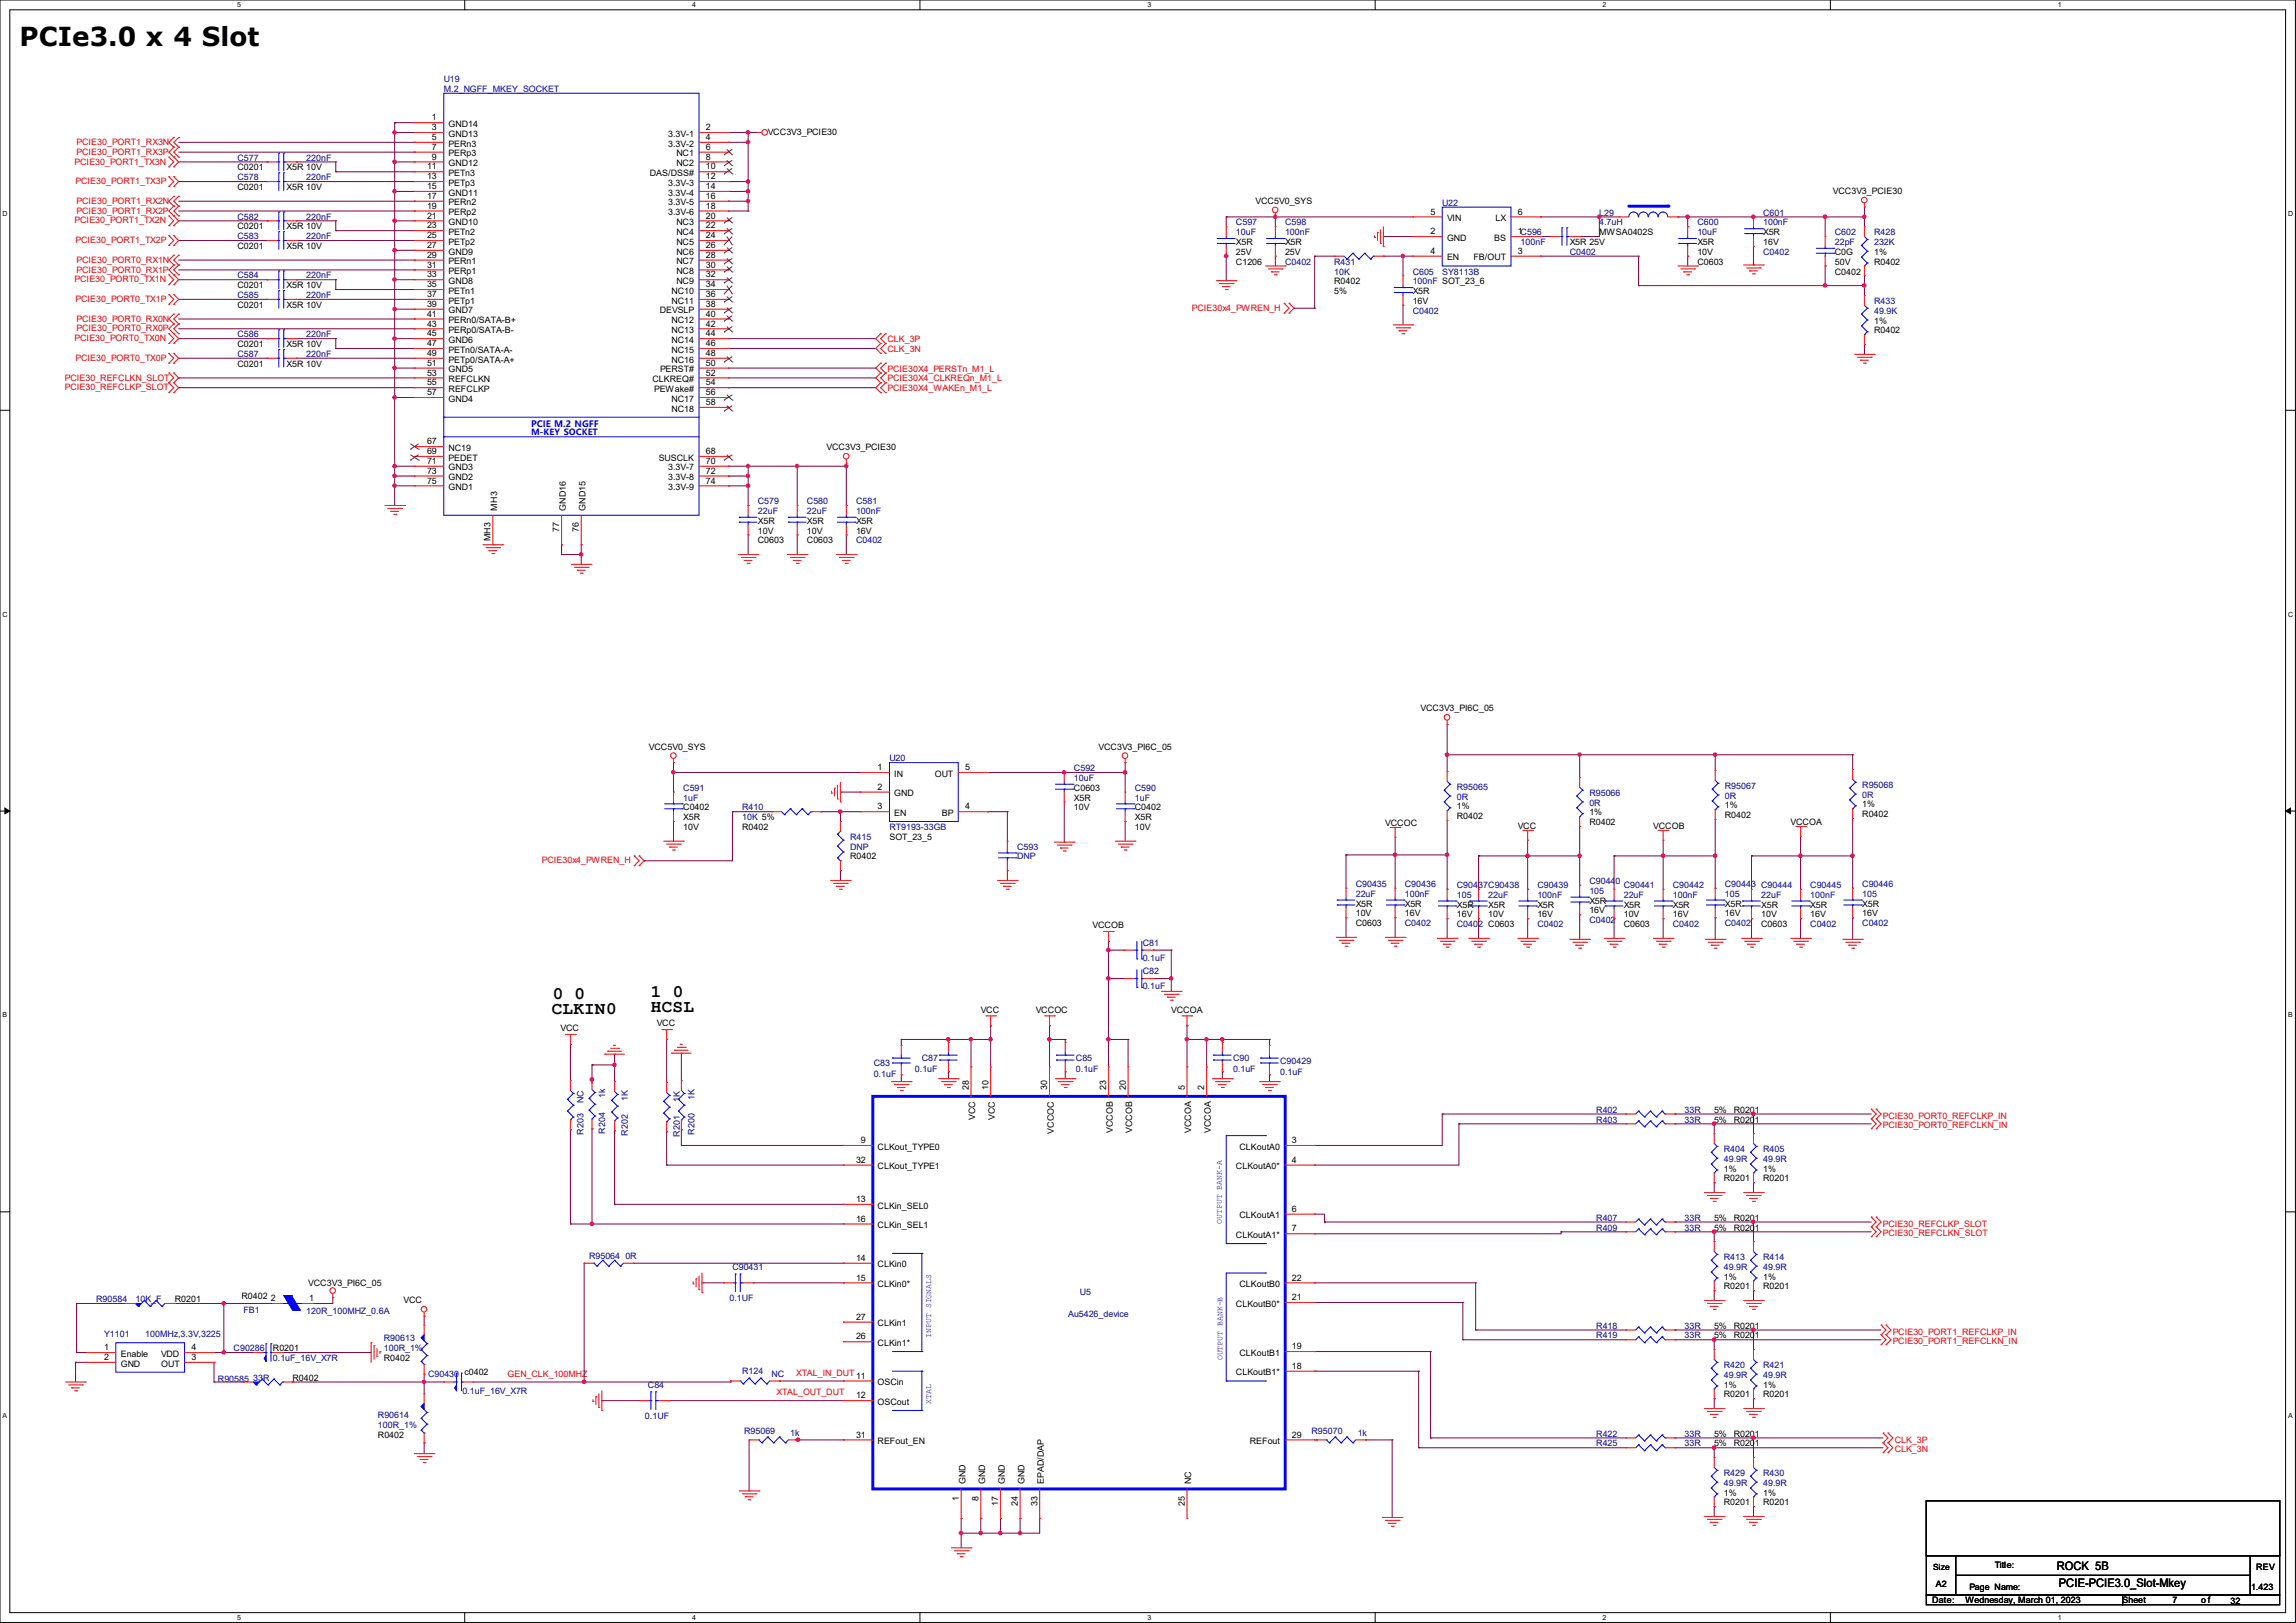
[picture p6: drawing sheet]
<svg xmlns="http://www.w3.org/2000/svg" width="297mm" height="210mm" viewBox="0 0 297 210" stroke-linecap="round" stroke-linejoin="round" font-family="sans-serif">
<defs><g id="words">
<text font-size="3.4" x="2.5" y="6">PCIe3.0 x 4 Slot</text>
<g font-size="2.3">
<text x="71.4" y="131.1">CLKIN0</text>
<text x="71.5" y="129.2">0 0</text>
<text x="84.2" y="130.9">HCSL</text>
<text x="84.2" y="129">1 0</text>
</g>
<g font-size="1.5">
<text x="266.1" y="203.2">ROCK 5B</text>
<text x="266.3" y="205.4">PCIE-PCIE3.0_Slot-Mkey</text>
</g>
<g font-size="1.1" fill="#000080">
<text x="57.4" y="10.6">U19</text>
<text x="57.4" y="11.9">M.2_NGFF_MKEY_SOCKET</text>
<text x="30.7" y="23.3">C578</text>
<text x="30.7" y="20.8">C577</text>
<text x="39.6" y="23.3">220nF</text>
<text x="39.6" y="20.8">220nF</text>
<text x="30.7" y="28.4">C582</text>
<text x="39.6" y="28.4">220nF</text>
<text x="159.9" y="29.2">C597</text>
<text x="166.2" y="29.2">C598</text>
<text x="186.5" y="26.6">U22</text>
<text x="206.9" y="27.9">L29</text>
<text x="206.9" y="29.2">4.7uH</text>
<text x="219.6" y="29.2">C600</text>
<text x="228.1" y="27.9">C601</text>
<text x="228.1" y="29.2">100nF</text>
<text x="30.7" y="30.9">C583</text>
<text x="39.6" y="30.9">220nF</text>
<text x="159.9" y="30.4">10uF</text>
<text x="166.2" y="30.4">100nF</text>
<text x="166.2" y="34.2">C0402</text>
<text x="172.6" y="34.2">R431</text>
<text x="172.6" y="35.5">10K</text>
<text x="182.7" y="35.5">C605</text>
<text x="186.5" y="35.5">SY8113B</text>
<text x="196.7" y="31.7">100nF</text>
<text x="203.1" y="33">C0402</text>
<text x="219.6" y="30.4">10uF</text>
<text x="228.1" y="33">C0402</text>
<text x="237.3" y="30.4">C602</text>
<text x="237.3" y="31.7">22pF</text>
<text x="242.4" y="30.4">R428</text>
<text x="242.4" y="31.7">232K</text>
<text x="30.7" y="38.6">C585</text>
<text x="30.7" y="36">C584</text>
<text x="39.6" y="38.6">220nF</text>
<text x="39.6" y="36">220nF</text>
<text x="182.7" y="36.8">100nF SOT_23_6</text>
<text x="182.7" y="40.6">C0402</text>
<text x="242.4" y="39.3">R433</text>
<text x="242.4" y="40.6">49.9K</text>
<text x="30.7" y="46.2">C587</text>
<text x="30.7" y="43.6">C586</text>
<text x="39.6" y="46.2">220nF</text>
<text x="39.6" y="43.6">220nF</text>
<text x="98" y="65.2">C579</text>
<text x="104.4" y="65.2">C580</text>
<text x="110.7" y="65.2">C581</text>
<text x="98" y="66.5">22uF</text>
<text x="104.4" y="66.5">22uF</text>
<text x="110.7" y="66.5">100nF</text>
<text x="110.7" y="70.3">C0402</text>
<text x="115.1" y="98.5">U20</text>
<text x="138.9" y="99.8">C592</text>
<text x="138.9" y="101">10uF</text>
<text x="240.9" y="101.9">R95068</text>
<text x="88.4" y="102.3">C591</text>
<text x="88.4" y="103.6">1uF</text>
<text x="96" y="104.9">R410</text>
<text x="96" y="106.1">10K 5%</text>
<text x="115.1" y="107.4">RT9193-33GB</text>
<text x="146.8" y="102.3">C590</text>
<text x="146.8" y="103.6">1uF</text>
<text x="188.5" y="102.2">R95065</text>
<text x="188.5" y="103.5">0R</text>
<text x="205.6" y="103">R95066</text>
<text x="205.6" y="104.2">0R</text>
<text x="223.1" y="102.1">R95067</text>
<text x="223.1" y="103.3">0R</text>
<text x="240.9" y="103.2">0R</text>
<text x="110" y="108.7">R415</text>
<text x="110" y="109.9">DNP</text>
<text x="131.6" y="109.9">C593</text>
<text x="131.6" y="111.2">DNP</text>
<text x="175.4" y="114.8">C90435</text>
<text x="175.4" y="116">22uF</text>
<text x="181.7" y="114.8">C90436</text>
<text x="181.7" y="116">100nF</text>
<text x="181.7" y="119.8">C0402</text>
<text x="188.5" y="114.9">C90437C90438</text>
<text x="188.5" y="116.2">105</text>
<text x="188.5" y="120">C0402 C0603</text>
<text x="192.5" y="116.2">22uF</text>
<text x="198.9" y="114.9">C90439</text>
<text x="198.9" y="116.2">100nF</text>
<text x="198.9" y="120">C0402</text>
<text x="205.6" y="114.4">C90440</text>
<text x="205.6" y="115.7">105</text>
<text x="205.6" y="119.5">C0402</text>
<text x="210" y="114.9">C90441</text>
<text x="210" y="116.2">22uF</text>
<text x="216.4" y="114.9">C90442</text>
<text x="216.4" y="116.2">100nF</text>
<text x="216.4" y="120">C0402</text>
<text x="223.1" y="114.8">C90443 C90444</text>
<text x="223.1" y="116">105</text>
<text x="223.1" y="119.8">C0402</text>
<text x="227.8" y="116.2">22uF</text>
<text x="234.2" y="114.9">C90445</text>
<text x="234.2" y="116.2">100nF</text>
<text x="234.2" y="120">C0402</text>
<text x="240.9" y="114.8">C90446</text>
<text x="240.9" y="116">105</text>
<text x="240.9" y="119.8">C0402</text>
<text x="147.8" y="122.4">C81</text>
<text x="147.8" y="124.3">0.1uF</text>
<text x="147.8" y="126.1">C82</text>
<text x="147.8" y="128">0.1uF</text>
<text x="113" y="137.9">C83</text>
<text x="119.2" y="137.2">C87</text>
<text x="139.2" y="137.2">C85</text>
<text x="159.5" y="137.2">C90</text>
<text x="165.6" y="137.6">C90429</text>
<text x="75.5" y="142.8" transform="rotate(-90 75.5 142.8)">NC</text>
<text x="78.3" y="142.1" transform="rotate(-90 78.3 142.1)">1k</text>
<text x="81.2" y="142.5" transform="rotate(-90 81.2 142.5)">1K</text>
<text x="87.9" y="142.6" transform="rotate(-90 87.9 142.6)">1K</text>
<text x="89.8" y="142.4" transform="rotate(-90 89.8 142.4)">1K</text>
<text x="113" y="139.4">0.1uF</text>
<text x="118.4" y="138.8">0.1uF</text>
<text x="139.2" y="138.8">0.1uF</text>
<text x="159.5" y="138.8">0.1uF</text>
<text x="165.6" y="139.2">0.1uF</text>
<text x="206.5" y="144">R402</text>
<text x="217.9" y="144">33R</text>
<text x="75.5" y="146.8" transform="rotate(-90 75.5 146.8)">R203</text>
<text x="78.3" y="146.7" transform="rotate(-90 78.3 146.7)">R204</text>
<text x="81.2" y="146.9" transform="rotate(-90 81.2 146.9)">R202</text>
<text x="87.9" y="147.1" transform="rotate(-90 87.9 147.1)">R201</text>
<text x="89.8" y="146.8" transform="rotate(-90 89.8 146.8)">R200</text>
<text x="206.5" y="145.2">R403</text>
<text x="217.9" y="145.2">33R</text>
<text x="223" y="149.1">R404</text>
<text x="228.1" y="149.1">R405</text>
<text x="223" y="150.3">49.9R</text>
<text x="228.1" y="150.3">49.9R</text>
<text x="206.5" y="157.9">R407</text>
<text x="206.5" y="159.2">R409</text>
<text x="217.9" y="157.9">33R</text>
<text x="217.9" y="159.2">33R</text>
<text x="76.2" y="162.9">R95064</text>
<text x="80.9" y="162.9">0R</text>
<text x="94.7" y="164.3">C90431</text>
<text x="139.7" y="167.6">U5</text>
<text x="223" y="163">R413</text>
<text x="223" y="164.3">49.9R</text>
<text x="228.1" y="163">R414</text>
<text x="228.1" y="164.3">49.9R</text>
<text x="12.4" y="168.5">R90584</text>
<text x="13.5" y="173.1">Y1101</text>
<text x="17.5" y="168.5">10K_F</text>
<text x="18.8" y="173.1">100MHz,3.3V,3225</text>
<text x="31.5" y="169.9">FB1</text>
<text x="39.6" y="170">120R_100MHZ_0.6A</text>
<text x="49.7" y="173.6">R90613</text>
<text x="94.4" y="168.4">0.1UF</text>
<text x="138.2" y="170.4">Au5426_device</text>
<text x="206.5" y="171.9">R418</text>
<text x="206.5" y="173.2">R419</text>
<text x="217.9" y="171.9">33R</text>
<text x="217.9" y="173.2">33R</text>
<text x="28.2" y="178.8">R90585</text>
<text x="30.2" y="174.8">C90286</text>
<text x="32.8" y="178.6">33R</text>
<text x="35.3" y="176.1">0.1uF_16V_X7R</text>
<text x="49.7" y="174.8">100R_1%</text>
<text x="55.4" y="178.1">C90430</text>
<text x="83.8" y="179.5">C84</text>
<text x="96" y="177.8">R124</text>
<text x="99.8" y="178.1">NC</text>
<text x="223" y="177">R420</text>
<text x="223" y="178.3">49.9R</text>
<text x="228.1" y="177">R421</text>
<text x="228.1" y="178.3">49.9R</text>
<text x="48.9" y="184.7">100R_1%</text>
<text x="48.9" y="183.5">R90614</text>
<text x="59.8" y="180.4">0.1uF_16V_X7R</text>
<text x="83.4" y="183.6">0.1UF</text>
<text x="96.3" y="185.5">R95069</text>
<text x="102.2" y="185.8">1k</text>
<text x="169.7" y="185.5">R95070</text>
<text x="175.6" y="185.8">1k</text>
<text x="206.5" y="185.9">R422</text>
<text x="217.9" y="185.9">33R</text>
<text x="206.5" y="187.2">R425</text>
<text x="217.9" y="187.2">33R</text>
<text x="223" y="191">R429</text>
<text x="228.1" y="191">R430</text>
<text x="223" y="192.2">49.9R</text>
<text x="228.1" y="192.2">49.9R</text>
</g>
<g font-size="1.1">
<text x="55.9" y="15.6">1</text>
<text x="55.9" y="16.8">3</text>
<text x="58" y="16.4">GND14</text>
<text x="58" y="17.7">GND13</text>
<text x="86.4" y="17.7">3.3V-1</text>
<text x="91.3" y="16.8">2</text>
<text x="99.3" y="17.5">VCC3V3_PCIE30</text>
<text x="30.7" y="22.1">C0201</text>
<text x="37.1" y="22.1">X5R 10V</text>
<text x="55.2" y="21.9">11</text>
<text x="55.2" y="23.2">13</text>
<text x="55.9" y="18.1">5</text>
<text x="55.9" y="19.4">7</text>
<text x="55.9" y="20.7">9</text>
<text x="58" y="19">PERn3</text>
<text x="58" y="20.2">PERp3</text>
<text x="58" y="21.5">GND12</text>
<text x="58" y="22.8">PETn3</text>
<text x="84.1" y="22.8">DAS/DSS#</text>
<text x="86.4" y="19">3.3V-2</text>
<text x="87.5" y="20.2">NC1</text>
<text x="87.5" y="21.5">NC2</text>
<text x="91.3" y="18.1">4</text>
<text x="91.3" y="19.4">6</text>
<text x="91.3" y="20.7">8</text>
<text x="91.3" y="21.9">10</text>
<text x="91.3" y="23.2">12</text>
<text x="30.7" y="29.7">C0201</text>
<text x="30.7" y="24.6">C0201</text>
<text x="37.1" y="29.7">X5R 10V</text>
<text x="37.1" y="24.6">X5R 10V</text>
<text x="55.2" y="24.5">15</text>
<text x="55.2" y="25.7">17</text>
<text x="55.2" y="27">19</text>
<text x="55.2" y="28.3">21</text>
<text x="55.2" y="29.5">23</text>
<text x="58" y="24">PETp3</text>
<text x="58" y="25.3">GND11</text>
<text x="58" y="26.6">PERn2</text>
<text x="58" y="27.9">PERp2</text>
<text x="58" y="29.1">GND10</text>
<text x="86.4" y="24">3.3V-3</text>
<text x="86.4" y="25.3">3.3V-4</text>
<text x="86.4" y="26.6">3.3V-5</text>
<text x="86.4" y="27.9">3.3V-6</text>
<text x="87.5" y="29.1">NC3</text>
<text x="91.3" y="24.5">14</text>
<text x="91.3" y="25.7">16</text>
<text x="91.3" y="27">18</text>
<text x="91.3" y="28.3">20</text>
<text x="91.3" y="29.5">22</text>
<text x="162.4" y="26.4">VCC5V0_SYS</text>
<text x="185" y="27.8">5</text>
<text x="187.2" y="28.6">VIN</text>
<text x="193.4" y="28.6">LX</text>
<text x="196.3" y="27.8">6</text>
<text x="237.1" y="25.1">VCC3V3_PCIE30</text>
<text x="30.7" y="32.2">C0201</text>
<text x="37.1" y="32.2">X5R 10V</text>
<text x="55.2" y="35.9">33</text>
<text x="55.2" y="30.8">25</text>
<text x="55.2" y="32.1">27</text>
<text x="55.2" y="33.4">29</text>
<text x="55.2" y="34.6">31</text>
<text x="58" y="30.4">PETn2</text>
<text x="58" y="31.7">PETp2</text>
<text x="58" y="32.9">GND9</text>
<text x="58" y="34.2">PERn1</text>
<text x="58" y="35.5">PERp1</text>
<text x="87.5" y="30.4">NC4</text>
<text x="87.5" y="31.7">NC5</text>
<text x="87.5" y="32.9">NC6</text>
<text x="87.5" y="34.2">NC7</text>
<text x="87.5" y="35.5">NC8</text>
<text x="91.3" y="35.9">32</text>
<text x="91.3" y="30.8">24</text>
<text x="91.3" y="32.1">26</text>
<text x="91.3" y="33.4">28</text>
<text x="91.3" y="34.6">30</text>
<text x="159.9" y="34.2">C1206</text>
<text x="159.9" y="31.7">X5R</text>
<text x="159.9" y="33">25V</text>
<text x="166.2" y="31.7">X5R</text>
<text x="166.2" y="33">25V</text>
<text x="185" y="32.9">4</text>
<text x="185" y="30.3">2</text>
<text x="187.2" y="33.7">EN</text>
<text x="187.2" y="31.2">GND</text>
<text x="190.6" y="33.7">FB/OUT</text>
<text x="193.3" y="31.2">BS</text>
<text x="196.3" y="32.9">3</text>
<text x="196.3" y="30.3">1C596</text>
<text x="203.1" y="31.7">X5R 25V</text>
<text x="206.9" y="30.4">MWSA0402S</text>
<text x="219.6" y="34.2">C0603</text>
<text x="219.6" y="31.7">X5R</text>
<text x="219.6" y="33">10V</text>
<text x="228.1" y="30.4">X5R</text>
<text x="228.1" y="31.7">16V</text>
<text x="237.3" y="35.5">C0402</text>
<text x="237.3" y="33">C0G</text>
<text x="237.3" y="34.2">50V</text>
<text x="242.4" y="34.2">R0402</text>
<text x="242.4" y="33">1%</text>
<text x="30.7" y="39.8">C0201</text>
<text x="30.7" y="37.3">C0201</text>
<text x="37.1" y="39.8">X5R 10V</text>
<text x="37.1" y="37.3">X5R 10V</text>
<text x="55.2" y="39.7">39</text>
<text x="55.2" y="38.4">37</text>
<text x="55.2" y="41">41</text>
<text x="55.2" y="37.2">35</text>
<text x="58" y="40.6">GND7</text>
<text x="58" y="39.3">PETp1</text>
<text x="58" y="41.8">PERn0/SATA-B+</text>
<text x="58" y="38">PETn1</text>
<text x="58" y="36.7">GND8</text>
<text x="85.3" y="40.6">DEVSLP</text>
<text x="86.9" y="38">NC10</text>
<text x="86.9" y="39.3">NC11</text>
<text x="86.9" y="41.8">NC12</text>
<text x="87.5" y="36.7">NC9</text>
<text x="91.3" y="37.2">34</text>
<text x="91.3" y="38.4">36</text>
<text x="91.3" y="39.7">38</text>
<text x="91.3" y="41">40</text>
<text x="172.6" y="36.8">R0402</text>
<text x="172.6" y="38.1">5%</text>
<text x="182.7" y="38.1">X5R</text>
<text x="182.7" y="39.3">16V</text>
<text x="242.4" y="41.9">1%</text>
<text x="30.7" y="47.5">C0201</text>
<text x="30.7" y="44.9">C0201</text>
<text x="37.1" y="47.5">X5R 10V</text>
<text x="37.1" y="44.9">X5R 10V</text>
<text x="55.2" y="42.2">43</text>
<text x="55.2" y="43.5">45</text>
<text x="55.2" y="44.8">47</text>
<text x="55.2" y="46.1">49</text>
<text x="55.2" y="47.3">51</text>
<text x="58" y="43.1">PERp0/SATA-B-</text>
<text x="58" y="44.4">GND6</text>
<text x="58" y="45.6">PETn0/SATA-A-</text>
<text x="58" y="46.9">PETp0/SATA-A+</text>
<text x="86.9" y="43.1">NC13</text>
<text x="86.9" y="44.4">NC14</text>
<text x="86.9" y="45.6">NC15</text>
<text x="86.9" y="46.9">NC16</text>
<text x="91.3" y="42.2">42</text>
<text x="91.3" y="43.5">44</text>
<text x="91.3" y="44.8">46</text>
<text x="91.3" y="46.1">48</text>
<text x="91.3" y="47.3">50</text>
<text x="242.4" y="43.1">R0402</text>
<text x="55.2" y="48.6">53</text>
<text x="55.2" y="49.9">55</text>
<text x="55.2" y="51.1">57</text>
<text x="58" y="48.2">GND5</text>
<text x="58" y="49.4">REFCLKN</text>
<text x="58" y="50.7">REFCLKP</text>
<text x="58" y="52">GND4</text>
<text x="84.4" y="49.4">CLKREQ#</text>
<text x="84.6" y="50.7">PEWake#</text>
<text x="85.4" y="48.2">PERST#</text>
<text x="86.9" y="52">NC17</text>
<text x="86.9" y="53.3">NC18</text>
<text x="91.3" y="48.6">52</text>
<text x="91.3" y="49.9">54</text>
<text x="91.3" y="51.1">56</text>
<text x="91.3" y="52.4">58</text>
<text x="55.2" y="57.5">67</text>
<text x="55.2" y="58.8">69</text>
<text x="58" y="58.3">NC19</text>
<text x="58" y="59.6">PEDET</text>
<text x="85.2" y="59.6">SUSCLK</text>
<text x="91.3" y="58.8">68</text>
<text x="106.9" y="58.3">VCC3V3_PCIE30</text>
<text x="55.2" y="60">71</text>
<text x="55.2" y="62.6">75</text>
<text x="55.2" y="61.3">73</text>
<text x="58" y="60.9">GND3</text>
<text x="58" y="63.4">GND1</text>
<text x="58" y="62.1">GND2</text>
<text x="86.4" y="60.9">3.3V-7</text>
<text x="86.4" y="62.1">3.3V-8</text>
<text x="86.4" y="63.4">3.3V-9</text>
<text x="91.3" y="60">70</text>
<text x="91.3" y="61.3">72</text>
<text x="91.3" y="62.6">74</text>
<text x="63.5" y="70" transform="rotate(-90 63.5 70)">MH3</text>
<text x="64.3" y="66.1" transform="rotate(-90 64.3 66.1)">MH3</text>
<text x="72.3" y="68.8" transform="rotate(-90 72.3 68.8)">77</text>
<text x="73.2" y="66.1" transform="rotate(-90 73.2 66.1)">GND16</text>
<text x="74.9" y="68.8" transform="rotate(-90 74.9 68.8)">76</text>
<text x="75.7" y="66.1" transform="rotate(-90 75.7 66.1)">GND15</text>
<text x="98" y="70.3">C0603</text>
<text x="98" y="67.8">X5R</text>
<text x="98" y="69">10V</text>
<text x="104.4" y="70.3">C0603</text>
<text x="104.4" y="67.8">X5R</text>
<text x="104.4" y="69">10V</text>
<text x="110.7" y="67.8">X5R</text>
<text x="110.7" y="69">16V</text>
<text x="183.8" y="92">VCC3V3_PI6C_05</text>
<text x="83.9" y="97">VCC5V0_SYS</text>
<text x="113.5" y="99.7">1</text>
<text x="115.7" y="100.5">IN</text>
<text x="120.9" y="100.5">OUT</text>
<text x="124.8" y="99.7">5</text>
<text x="142.1" y="97">VCC3V3_PI6C_05</text>
<text x="88.4" y="104.9">C0402</text>
<text x="88.4" y="106.1">X5R</text>
<text x="88.4" y="107.4">10V</text>
<text x="96" y="107.4">R0402</text>
<text x="113.5" y="102.2">2</text>
<text x="113.5" y="104.7">3</text>
<text x="115.7" y="103">GND</text>
<text x="115.7" y="105.6">EN</text>
<text x="121.8" y="105.6">BP</text>
<text x="124.8" y="104.7">4</text>
<text x="138.9" y="102.3">C0603</text>
<text x="138.9" y="103.6">X5R</text>
<text x="138.9" y="104.9">10V</text>
<text x="146.8" y="104.9">C0402</text>
<text x="146.8" y="106.1">X5R</text>
<text x="146.8" y="107.4">10V</text>
<text x="179.2" y="106.9">VCCOC</text>
<text x="188.5" y="106">R0402</text>
<text x="188.5" y="104.7">1%</text>
<text x="196.3" y="107.3">VCC</text>
<text x="205.6" y="106.8">R0402</text>
<text x="205.6" y="105.5">1%</text>
<text x="213.8" y="107.3">VCCOB</text>
<text x="223.1" y="105.9">R0402</text>
<text x="223.1" y="104.6">1%</text>
<text x="231.6" y="106.8">VCCOA</text>
<text x="240.9" y="105.7">R0402</text>
<text x="240.9" y="104.5">1%</text>
<text x="110" y="111.2">R0402</text>
<text x="115.1" y="108.7">SOT_23_5</text>
<text x="175.4" y="119.8">C0603</text>
<text x="175.4" y="117.3">X5R</text>
<text x="175.4" y="118.6">10V</text>
<text x="181.7" y="117.3">X5R</text>
<text x="181.7" y="118.6">16V</text>
<text x="188.5" y="117.4">X5R</text>
<text x="188.5" y="118.7">16V</text>
<text x="192.5" y="117.4">X5R</text>
<text x="192.5" y="118.7">10V</text>
<text x="198.9" y="117.4">X5R</text>
<text x="198.9" y="118.7">16V</text>
<text x="205.6" y="116.9">X5R</text>
<text x="205.6" y="118.2">16V</text>
<text x="210" y="120">C0603</text>
<text x="210" y="117.4">X5R</text>
<text x="210" y="118.7">10V</text>
<text x="216.4" y="117.4">X5R</text>
<text x="216.4" y="118.7">16V</text>
<text x="223.1" y="117.3">X5R</text>
<text x="223.1" y="118.6">16V</text>
<text x="227.8" y="120">C0603</text>
<text x="227.8" y="117.4">X5R</text>
<text x="227.8" y="118.7">10V</text>
<text x="234.2" y="117.4">X5R</text>
<text x="234.2" y="118.7">16V</text>
<text x="240.9" y="117.3">X5R</text>
<text x="240.9" y="118.6">16V</text>
<text x="141.3" y="120.1">VCCOB</text>
<text x="126.9" y="131">VCC</text>
<text x="134" y="131">VCCOC</text>
<text x="151.5" y="131">VCCOA</text>
<text x="72.5" y="133.4">VCC</text>
<text x="85" y="132.8">VCC</text>
<text x="125.3" y="141" transform="rotate(-90 125.3 141)">28</text>
<text x="127.8" y="141" transform="rotate(-90 127.8 141)">10</text>
<text x="135.5" y="141" transform="rotate(-90 135.5 141)">30</text>
<text x="143.1" y="141" transform="rotate(-90 143.1 141)">23</text>
<text x="145.6" y="141" transform="rotate(-90 145.6 141)">20</text>
<text x="153.2" y="141" transform="rotate(-90 153.2 141)">5</text>
<text x="155.8" y="141" transform="rotate(-90 155.8 141)">2</text>
<text x="221.7" y="144">5%</text>
<text x="224.3" y="144">R0201</text>
<text x="111.4" y="147.9">9</text>
<text x="113.5" y="148.8">CLKout_TYPE0</text>
<text x="126.2" y="145" transform="rotate(-90 126.2 145)">VCC</text>
<text x="128.7" y="145" transform="rotate(-90 128.7 145)">VCC</text>
<text x="136.3" y="146.7" transform="rotate(-90 136.3 146.7)">VCCOC</text>
<text x="143.9" y="146.6" transform="rotate(-90 143.9 146.6)">VCCOB</text>
<text x="146.5" y="146.6" transform="rotate(-90 146.5 146.6)">VCCOB</text>
<text x="154.1" y="146.6" transform="rotate(-90 154.1 146.6)">VCCOA</text>
<text x="156.6" y="146.6" transform="rotate(-90 156.6 146.6)">VCCOA</text>
<text x="160.3" y="148.8">CLKoutA0</text>
<text x="167.1" y="147.9">3</text>
<text x="221.7" y="145.2">5%</text>
<text x="224.3" y="145.2">R0201</text>
<text x="110.7" y="155.5">13</text>
<text x="110.7" y="150.5">32</text>
<text x="113.5" y="151.3">CLKout_TYPE1</text>
<text x="159.9" y="151.3">CLKoutA0*</text>
<text x="167.1" y="150.5">4</text>
<text x="223" y="152.9">R0201</text>
<text x="223" y="151.6">1%</text>
<text x="228.1" y="152.9">R0201</text>
<text x="228.1" y="151.6">1%</text>
<text x="110.7" y="158.1">16</text>
<text x="113.5" y="156.4">CLKin_SEL0</text>
<text x="113.5" y="158.9">CLKin_SEL1</text>
<text x="159.9" y="160.2">CLKoutA1*</text>
<text x="160.3" y="157.6">CLKoutA1</text>
<text x="167.1" y="156.8">6</text>
<text x="167.1" y="159.3">7</text>
<text x="221.7" y="157.9">5%</text>
<text x="221.7" y="159.2">5%</text>
<text x="224.3" y="157.9">R0201</text>
<text x="224.3" y="159.2">R0201</text>
<text x="39.9" y="166.5">VCC3V3_PI6C_05</text>
<text x="110.7" y="163.2">14</text>
<text x="110.7" y="165.7">15</text>
<text x="113.5" y="164">CLKin0</text>
<text x="113.5" y="166.5">CLKin0*</text>
<text x="160.3" y="166.5">CLKoutB0</text>
<text x="167.1" y="165.7">22</text>
<text x="223" y="166.8">R0201</text>
<text x="223" y="165.6">1%</text>
<text x="228.1" y="166.8">R0201</text>
<text x="228.1" y="165.6">1%</text>
<text x="22.6" y="168.5">R0201</text>
<text x="31.2" y="168.1">R0402</text>
<text x="35" y="168.4">2</text>
<text x="40" y="168.4">1</text>
<text x="52.2" y="168.6">VCC</text>
<text x="110.7" y="170.8">27</text>
<text x="110.7" y="173.3">26</text>
<text x="113.5" y="171.6">CLKin1</text>
<text x="159.9" y="169.1">CLKoutB0*</text>
<text x="167.1" y="168.2">21</text>
<text x="221.7" y="171.9">5%</text>
<text x="221.7" y="173.2">5%</text>
<text x="224.3" y="171.9">R0201</text>
<text x="224.3" y="173.2">R0201</text>
<text x="13.5" y="174.7">1</text>
<text x="13.5" y="176">2</text>
<text x="15.6" y="175.6">Enable</text>
<text x="15.6" y="176.8">GND</text>
<text x="20.8" y="175.6">VDD</text>
<text x="20.9" y="176.8">OUT</text>
<text x="24.8" y="176">3</text>
<text x="24.8" y="174.7">4</text>
<text x="35.3" y="174.8">R0201</text>
<text x="37.8" y="178.6">R0402</text>
<text x="49.7" y="176.1">R0402</text>
<text x="60.1" y="177.9">c0402</text>
<text x="110.7" y="178.4">11</text>
<text x="113.5" y="179.2">OSCin</text>
<text x="113.5" y="174.2">CLKin1*</text>
<text x="159.9" y="178">CLKoutB1*</text>
<text x="160.3" y="175.4">CLKoutB1</text>
<text x="167.1" y="174.6">19</text>
<text x="167.1" y="177.1">18</text>
<text x="223" y="179.5">1%</text>
<text x="228.1" y="179.5">1%</text>
<text x="110.7" y="180.9">12</text>
<text x="113.5" y="181.8">OSCout</text>
<text x="221.7" y="185.9">5%</text>
<text x="223" y="180.8">R0201</text>
<text x="224.3" y="185.9">R0201</text>
<text x="228.1" y="180.8">R0201</text>
<text x="48.9" y="186">R0402</text>
<text x="110.7" y="186">31</text>
<text x="113.5" y="186.9">REFout_EN</text>
<text x="161.7" y="186.9">REFout</text>
<text x="167.1" y="186">29</text>
<text x="221.7" y="187.2">5%</text>
<text x="224.3" y="187.2">R0201</text>
<text x="124" y="194.2" transform="rotate(-90 124 194.2)">1</text>
<text x="124.9" y="192" transform="rotate(-90 124.9 192)">GND</text>
<text x="126.6" y="194.2" transform="rotate(-90 126.6 194.2)">8</text>
<text x="127.4" y="192" transform="rotate(-90 127.4 192)">GND</text>
<text x="129.1" y="194.8" transform="rotate(-90 129.1 194.8)">17</text>
<text x="130" y="192" transform="rotate(-90 130 192)">GND</text>
<text x="131.7" y="194.8" transform="rotate(-90 131.7 194.8)">24</text>
<text x="132.5" y="192" transform="rotate(-90 132.5 192)">GND</text>
<text x="134.2" y="194.8" transform="rotate(-90 134.2 194.8)">33</text>
<text x="135" y="192" transform="rotate(-90 135 192)">EPAD/DAP</text>
<text x="153.2" y="194.8" transform="rotate(-90 153.2 194.8)">25</text>
<text x="154.1" y="192" transform="rotate(-90 154.1 192)">NC</text>
<text x="223" y="194.8">R0201</text>
<text x="223" y="193.5">1%</text>
<text x="228.1" y="194.8">R0201</text>
<text x="228.1" y="193.5">1%</text>
<text x="250.1" y="203.1">Size</text>
<text x="258.1" y="202.9">Title:</text>
<text x="291.8" y="203.2">REV</text>
<text x="249.9" y="207.5">Date:</text>
<text x="250.4" y="205.3">A2</text>
<text x="254.2" y="207.5">Wednesday, March 01, 2023</text>
<text x="254.8" y="205.7">Page Name:</text>
<text x="274.6" y="207.5">Sheet</text>
<text x="281" y="207.5">7</text>
<text x="284.7" y="207.5">o f</text>
<text x="288.5" y="207.6">32</text>
<text x="291.2" y="205.7">1.423</text>
</g>
<g font-size="1.1" fill="#d50000">
<text x="9.7" y="21.3">PCIE30_PORT1_TX3N</text>
<text x="9.8" y="23.8">PCIE30_PORT1_TX3P</text>
<text x="9.9" y="18.8">PCIE30_PORT1_RX3N</text>
<text x="9.9" y="20">PCIE30_PORT1_RX3P</text>
<text x="9.7" y="28.9">PCIE30_PORT1_TX2N</text>
<text x="9.9" y="26.4">PCIE30_PORT1_RX2N</text>
<text x="9.9" y="27.6">PCIE30_PORT1_RX2P</text>
<text x="9.8" y="31.5">PCIE30_PORT1_TX2P</text>
<text x="9.9" y="34">PCIE30_PORT0_RX1N</text>
<text x="9.9" y="35.3">PCIE30_PORT0_RX1P</text>
<text x="9.7" y="36.5">PCIE30_PORT0_TX1N</text>
<text x="9.8" y="39.1">PCIE30_PORT0_TX1P</text>
<text x="9.9" y="41.6">PCIE30_PORT0_RX0N</text>
<text x="154.2" y="40.2">PCIE30x4_PWREN_H</text>
<text x="9.7" y="44.2">PCIE30_PORT0_TX0N</text>
<text x="9.8" y="46.7">PCIE30_PORT0_TX0P</text>
<text x="9.9" y="42.9">PCIE30_PORT0_RX0P</text>
<text x="114.8" y="44.3">CLK_3P</text>
<text x="114.8" y="45.6">CLK_3N</text>
<text x="8.4" y="49.2">PCIE30_REFCLKN_SLOT</text>
<text x="8.4" y="50.5">PCIE30_REFCLKP_SLOT</text>
<text x="114.8" y="48.1">PCIE30X4_PERSTn_M1_L</text>
<text x="114.8" y="50.6">PCIE30X4_WAKEn_M1_L</text>
<text x="114.8" y="49.4">PCIE30X4_CLKREQn_M1_L</text>
<text x="70.1" y="111.7">PCIE30x4_PWREN_H</text>
<text x="243.6" y="144.7">PCIE30_PORT0_REFCLKP_IN</text>
<text x="243.6" y="146">PCIE30_PORT0_REFCLKN_IN</text>
<text x="243.6" y="158.7">PCIE30_REFCLKP_SLOT</text>
<text x="243.6" y="160">PCIE30_REFCLKN_SLOT</text>
<text x="244.8" y="172.7">PCIE30_PORT1_REFCLKP_IN</text>
<text x="244.8" y="173.9">PCIE30_PORT1_REFCLKN_IN</text>
<text x="245.1" y="186.6">CLK_3P</text>
<text x="245.1" y="187.9">CLK_3N</text>
</g>
<g font-size="1.1" fill="#00f">
<text x="68.7" y="55.2">PCIE M.2 NGFF</text>
<text x="68.7" y="56.3">M-KEY SOCKET</text>
<text x="158" y="158.4" transform="rotate(-90 158 158.4)">OUTPUT BANK-A</text>
<text x="120.4" y="173.1" transform="rotate(-90 120.4 173.1)">INPUT SIGNALS</text>
<text x="158.2" y="176" transform="rotate(-90 158.2 176)">OUTPUT BANK-B</text>
<text x="120.4" y="181.6" transform="rotate(-90 120.4 181.6)">XTAL</text>
</g>
<g font-size="1.1" fill="#f00">
<text x="65.7" y="178.1">GEN_CLK_100MHZ</text>
<text x="103" y="178">XTAL_IN_DUT</text>
<text x="100.4" y="180.6">XTAL_OUT_DUT</text>
</g>
<g font-size=".9">
<text x="30.7" y=".9">5</text>
<text x="89.5" y=".9">4</text>
<text x="148.4" y=".9">3</text>
<text x="207.3" y=".9">2</text>
<text x="266.2" y=".9">1</text>
<text x=".3" y="28">D</text>
<text x="296" y="28">D</text>
<text x=".3" y="79.8">C</text>
<text x="296" y="79.8">C</text>
<text x=".3" y="131.7">B</text>
<text x="296" y="131.7">B</text>
<text x=".3" y="183.5">A</text>
<text x="296" y="183.5">A</text>
<text x="30.7" y="209.6">5</text>
<text x="89.5" y="209.6">4</text>
<text x="148.4" y="209.6">3</text>
<text x="207.3" y="209.6">2</text>
<text x="266.2" y="209.6">1</text>
</g>
</g></defs>
<path d="M0 0h296.9v209.9h-296.9zM1.3 1.3h294.4v207.4h-294.4z" fill="none" stroke="#000" stroke-width=".13"/>
<g fill="#fff">
<path d="M30.7 .1h.5v1h-.5z"/>
<path d="M30.7 208.8h.5v1h-.5z"/>
</g>
<path d="M60.1 0v1.3M60.1 208.7v1.2" fill="none" stroke="#000" stroke-width=".13"/>
<g fill="#fff">
<path d="M89.5 .1h.5v1h-.5z"/>
<path d="M89.5 208.8h.5v1h-.5z"/>
</g>
<path d="M119 0v1.3M119 208.7v1.2" fill="none" stroke="#000" stroke-width=".13"/>
<g fill="#fff">
<path d="M148.4 .1h.5v1h-.5z"/>
<path d="M148.4 208.8h.5v1h-.5z"/>
</g>
<path d="M177.9 0v1.3M177.9 208.7v1.2" fill="none" stroke="#000" stroke-width=".13"/>
<g fill="#fff">
<path d="M207.3 .1h.5v1h-.5z"/>
<path d="M207.3 208.8h.5v1h-.5z"/>
</g>
<path d="M236.8 0v1.3M236.8 208.7v1.2" fill="none" stroke="#000" stroke-width=".13"/>
<g fill="#fff">
<path d="M266.2 .1h.5v1h-.5z"/>
<path d="M266.2 208.8h.5v1h-.5z"/>
<path d="M.3 27.2h.7v1h-.7z"/>
<path d="M296 27.2h.6v1h-.6z"/>
<path d="M.3 79h.7v1h-.7z"/>
<path d="M296 79h.6v1h-.6z"/>
</g>
<path d="M0 53.1h1.3M295.7 53.1h1.2" fill="none" stroke="#000" stroke-width=".13"/>
<g fill="#fff">
<path d="M.3 130.9h.6v1h-.6z"/>
<path d="M296 130.9h.6v1h-.6z"/>
</g>
<path d="M0 104.9h1.3M295.7 104.9h1.2" fill="none" stroke="#000" stroke-width=".13"/>
<path d="M.6 104.6l.7 .3-.7 .4zM295.7 104.9l.6-.3v.7z" fill="#000" stroke="#000" stroke-width=".13"/>
<g fill="#fff">
<path d="M.3 182.7h.6v1h-.6z"/>
<path d="M296 182.7h.5v1h-.5z"/>
</g>
<path d="M0 156.8h1.3M295.7 156.8h1.2M249.2 194.2h45.7v7.1h-45.7zM249.2 201.3h3.8v5.1h-3.8zM249.2 206.4h25.4v1.2h-25.4zM253 201.3h38.1v2.5h-38.1zM253 203.8h38.1v2.6h-38.1zM274.6 206.4h20.3v1.2h-20.3zM291.1 201.3h3.8v5.1h-3.8z" fill="none" stroke="#000" stroke-width=".13"/>
<g fill="none" stroke="#800040" stroke-width=".13">
<path d="M23.1 18.4h30.5M23.1 19.7h30.5M51.1 15.9h.1M51.1 17.1h.1M51.1 15.9v49.5M51.1 15.9h2.5M51.1 17.1h2.5M53.6 18.4h.1M53.6 19.7h.1M94.2 17.1h.1M94.2 18.4h.1M94.2 18.4h2.6"/>
<path d="M94.2 17.1h3.8M96.8 17.1h.1M96.8 18.4h.1M96.8 17.1v10.2M23.1 27.3h30.5M23.1 26h30.5M23.1 36.2h11.4M23.1 21h11.4M23.1 28.6h11.4M23.1 33.7h30.5M23.1 34.9h30.5M23.1 38.7h11.4"/>
<path d="M23.1 31.1h11.4M23.1 23.5h11.4M34.5 36.2h.1M34.5 38.7h.1M34.5 28.6h.1M34.5 31.1h.1M34.5 21h.1M34.5 23.5h.1M38.4 38.7h.1M38.4 36.2h.1M38.4 31.1h.1M38.4 28.6h.1"/>
<path d="M38.4 23.5h.1M38.4 21h.1M38.4 36.2h5M38.4 21h5M38.4 28.6h5M38.4 38.7h15.2M38.4 31.1h15.2M38.4 23.5h15.2M43.4 36.2h.1M43.4 37.5h.1M43.4 28.6h.1M43.4 29.8h.1"/>
<path d="M43.4 21h.1M43.4 22.2h.1M43.4 21v1.2M43.4 28.6v1.2M43.4 36.2v1.3M43.4 37.5h10.2M43.4 29.8h10.2M43.4 22.2h10.2M51.1 36.2h.1M51.1 21h.1M51.1 24.8h.1M51.1 28.6h.1"/>
<path d="M51.1 32.4h.1M51.1 24.8h2.5M51.1 36.2h2.5M51.1 21h2.5M51.1 28.6h2.5M51.1 32.4h2.5M53.6 33.7h.1M53.6 34.9h.1M53.6 26h.1M53.6 27.3h.1M94.2 26h.1M94.2 23.5h.1"/>
<path d="M94.2 24.8h2.6M94.2 27.3h2.6M94.2 26h2.6M94.2 23.5h2.6M96.8 24.8h.1M96.8 27.3h.1M96.8 23.5h.1M96.8 26h.1M158.6 36.3h.1M158.6 33.1h.1M158.6 28.1h.1M158.6 28.1h24.2"/>
<path d="M158.6 28.1v1.2M158.6 32.8v3.5M165 33.1h.1M165 28.1h.1M165 28.1v1.2M165 33.1v1.3M167.4 39.9h.1M167.4 39.9h2.7M170.1 33.1h.1M170.1 39.9h.1M170.1 33.1h2.5M170.1 33.1v6.8"/>
<path d="M178.9 30.6h.1M178.9 33.1h.1M178.9 33.1h3.9M178.9 30.6h3.9M181.5 33.1h.1M181.5 39.5h.1M181.5 33.1v2.6M181.5 39.5v2.5M199.3 30.6h.1M199.3 28.1h.1M199.3 33.1h.1M199.3 28.1h10.1"/>
<path d="M199.3 33.1h12.7M199.3 30.6h1.2M204.3 30.6h.1M206.9 28.1h.1M206.9 28.1v2.5h-2.6M212 33.1h.1M212 37h.1M212 33.1v3.9M212 37h29.2M217 28.1h.1M217 28.1h24.2M218.3 33.1h.1"/>
<path d="M218.3 28.1h.1M218.3 28.1v1.2M218.3 33.1v1.3M226.8 34.3h.1M226.8 28.1h.1M226.8 31.9v2.4M236.1 28.1h.1M236.1 34.4h.1M236.1 37h.1M236.1 28.1v2.5M236.1 34.4v2.6M241.2 37h.1"/>
<path d="M241.2 35.7h.1M241.2 28.1h.1M241.2 26.8h.1M241.2 26.8v2.5M241.2 35.7v2.5M23.1 48.9h.1M23.1 50.2h.1M23.1 41.3h30.5M23.1 42.5h30.5M23.1 43.8h11.4M23.1 48.9h30.5M23.1 50.2h30.5"/>
<path d="M23.1 46.4h11.4M34.5 43.8h.1M34.5 46.4h.1M38.4 46.4h.1M38.4 43.8h.1M38.4 43.8h5M38.4 46.4h15.2M43.4 43.8h.1M43.4 45.1h.1M43.4 43.8v1.3M43.4 45.1h10.2M51.1 51.4h.1"/>
<path d="M51.1 40h.1M51.1 43.8h.1M51.1 47.6h.1M51.1 40h2.5M51.1 43.8h2.5M51.1 47.6h2.5M51.1 51.4h2.5M53.6 41.3h.1M53.6 42.5h.1M94.2 50.2h.1M94.2 43.8h.1M94.2 45.1h.1"/>
<path d="M94.2 43.8h19.1M94.2 47.6h19.1M94.2 48.9h19.1M94.2 50.2h19.1M94.2 45.1h19.1M109.5 59.9v5.5M113.3 48.9h.1M113.3 47.6h.1M241.2 44.6h.1M241.2 44.6v1.2M51.1 62.9h.1M51.1 60.3h.1"/>
<path d="M51.1 61.6h.1M51.1 60.3h2.5M51.1 62.9h2.5M51.1 61.6h2.5M72.6 70.5h.1M72.6 71.8h.1M72.6 70.5v1.3M72.6 71.8h2.6M75.2 70.5h.1M75.2 71.8h.1M75.2 70.5v2.5M94.2 61.6h.1"/>
<path d="M94.2 62.9h.1M94.2 60.3h.1M94.2 60.3h15.3M94.2 62.9h2.6M94.2 61.6h2.6M96.8 60.3h.1M96.8 65.4h.1M96.8 62.9h.1M96.8 69.2h.1M96.8 61.6h.1M96.8 60.3v5.1M96.8 69.2v2.6"/>
<path d="M103.1 60.3h.1M103.1 69.2h.1M103.1 60.3v5.1M103.1 69.2v2.6M109.5 60.3h.1M109.5 65.4h.1M109.5 69.2h.1M109.5 69.2v2.6M87.1 99.9h.1M87.1 98.7h.1M87.1 99.9h24.2M87.1 98.7v3.8"/>
<path d="M127.8 99.9h17.7M137.7 99.9h.1M145.5 99.9h.1M145.5 98.7h.1M145.5 98.7v3.8M187.2 93.7h.1M187.2 97.7h.1M187.2 93.7v6.1M187.2 97.7h52.4M204.3 97.7h.1M204.3 97.7v2.9M221.9 97.7h.1"/>
<path d="M221.9 97.7v2M239.6 97.7h.1M239.6 97.7v1.9M83.3 111.4h.1M87.1 106.3h.1M87.1 106.3v2.5M94.7 105h.1M94.7 105h5.1M94.7 105v6.4h-11.4M106.2 105h.1M106.2 105h5.1M108.7 102.5h.1"/>
<path d="M108.7 112.6h.1M108.7 105h.1M108.7 102.5h2.6M108.7 105v1.3M108.7 112.6v1.3M127.8 105h.1M127.8 105h2.5M130.3 105h.1M130.3 112.6h.1M130.3 105v3.8M130.3 112.6v1.3M137.7 109h.1"/>
<path d="M137.7 103.8v5.2M145.5 106.3h.1M145.5 106.3v2.5M174.1 118.7h.1M174.1 110.6h.1M174.1 110.6v4.3M174.1 118.7v2.6M174.1 110.6h13.1M180.5 118.7h.1M180.5 110.6h.1M180.5 108.3v6.6M180.5 118.7v2.6"/>
<path d="M187.2 118.9h.1M187.2 110.6h.1M187.2 115.1h.1M187.2 106.2v8.9M187.2 118.9v2.5M191.3 118.9h.1M191.3 110.7h.1M191.3 110.7v4.4M191.3 118.9v2.5M191.3 110.7h13M197.6 118.9h.1M197.6 110.7h.1"/>
<path d="M197.6 115.1h.1M197.6 108.7v6.4M197.6 118.9v2.5M204.3 118.4h.1M204.3 106.9h.1M204.3 114.6h.1M204.3 106.9v7.7M204.3 118.4v3.1M208.8 118.9h.1M208.8 110.7h.1M208.8 110.7v4.4M208.8 118.9v2.5"/>
<path d="M208.8 110.7h13.1M215.1 118.9h.1M215.1 110.7h.1M215.1 108.7v6.4M215.1 118.9v2.5M221.9 118.7h.1M221.9 110.7h.1M221.9 114.9h.1M221.9 106v8.9M221.9 118.7v2.8M226.6 118.9h.1M226.6 110.7h.1"/>
<path d="M226.6 110.7v4.4M226.6 118.9v2.5M226.6 110.7h13M232.9 118.9h.1M232.9 110.7h.1M232.9 108.2v6.9M232.9 118.9v2.5M239.6 118.7h.1M239.6 110.7h.1M239.6 114.9h.1M239.6 105.9v9M239.6 118.7v2.8"/>
<path d="M73.8 135.1h.1M73.8 135.1v4.7M76.6 137.8h.1M76.6 139.7h.1M76.6 137.8v2.4M76.6 137.8h2.9M79.5 136.4h.1M79.5 137.8h.1M79.5 136.4v3.6M86.2 134.5h.1M86.2 134.5v5.6M88.1 136.3h.1"/>
<path d="M88.1 136.3v3.5M116.6 134.5h.1M116.6 139.1h.1M116.6 134.5h11.5M116.6 134.5v.8M116.6 139.1v.9M122.7 134.5h.1M122.7 138.7h.1M122.7 134.5v.4M122.7 138.7v.9M125.6 134.5h.1M125.6 134.5v3.5"/>
<path d="M128.1 132.7h.1M128.1 134.5h.1M128.1 132.7v5.3M135.8 132.7h.1M135.8 134.5h.1M135.8 134.5h2M135.8 132.7v5.3M137.8 134.5h.1M137.8 138.7h.1M137.8 134.5v.4M137.8 138.7v.9M143.4 134.5h.1"/>
<path d="M143.4 121.8h.1M143.4 126.6h.1M143.4 122.9h.1M143.4 134.5h2.5M143.4 121.8v16.2M143.4 126.6h2M143.4 122.9h2M145.9 134.5h.1M145.9 134.5v3.5M149.2 126.6h.1M149.2 122.9h.1M149.2 126.6h2.3"/>
<path d="M149.2 122.9h2.3M151.5 126.6h.1M151.5 122.9h.1M151.5 122.9v5.4M153.5 132.7h.1M153.5 134.5h.1M153.5 134.5h10.7M153.5 132.7v5.3M156.1 134.5h.1M156.1 134.5v3.5M158.1 134.5h.1M158.1 138.7h.1"/>
<path d="M158.1 134.5v.4M158.1 138.7v.9M164.2 134.5h.1M164.2 139.1h.1M164.2 134.5v.8M164.2 139.1v.9M73.8 146.2h.1M73.8 158.4h.1M73.8 146.2v12.2M73.8 158.4h35.3M76.6 146h.1M76.6 158.4h.1"/>
<path d="M76.6 146v12.4M79.5 146.3h.1M79.5 155.8h.1M79.5 146.3v9.5M79.5 155.8h29.6M86.2 146.4h.1M86.2 150.7h.1M86.2 146.4v4.3M86.2 150.7h22.9M88.1 146.2h.1M88.1 148.2h.1M88.1 146.2v2"/>
<path d="M88.1 148.2h21M170.1 148.2h.1M170.1 150.7h.1M170.1 157.1h.1M170.1 159.6h.1M170.1 157.1h1.2v1M171.3 158.1h.1M171.3 158.1h39M186.6 144.1h.1M186.6 144.1v4.1h-16.5M186.6 144.1h23.7M188.7 145.4h.1"/>
<path d="M188.7 145.4v5.3h-18.6M188.7 145.4h21.6M201.9 159.4h.1M201.9 159.4v.2h-31.8M201.9 159.4h8.4M210.3 159.4h.1M216.7 159.4h.1M216.7 158.1h.1M216.7 145.4h.1M216.7 144.1h.1M216.7 159.4h25.4M216.7 158.1h25.4"/>
<path d="M216.7 145.4h25.4M216.7 144.1h25.4M221.7 159.4h.1M221.7 153h.1M221.7 145.4h.1M221.7 145.4v1.3M221.7 153v1.3M221.7 159.4v1.3M226.8 158.1h.1M226.8 153h.1M226.8 144.1h.1M226.8 144.1v2.6"/>
<path d="M226.8 153v1.3M226.8 158.1v2.6M9.8 176.3h.1M9.8 176.3h1.4M9.8 176.3v2.5M9.9 168.7h.1M9.9 175h.1M9.9 168.7h6.4M9.9 175h1.3M9.9 168.7v6.3M22.6 168.7h.1M22.6 168.7h12.7"/>
<path d="M27.7 178.8h.1M27.7 176.3h.1M27.7 175h.1M27.7 178.8h3.8M27.7 176.3v2.5M27.7 175h5.1M29 168.7h.1M29 175h.1M29 168.7v6.3M36.6 175h.1M36.6 175h11.4M37.8 178.8h.1"/>
<path d="M37.8 178.8h19.6M40.4 168.7h.1M43.1 167.9h.1M43.1 167.9v.8h-2.7M54.9 177.8h.1M54.9 178.8h.1M54.9 170.3h.1M54.9 170.3v1.1M54.9 177.8v2.5M61.2 178.8h33.3M75.6 178.8h.1M75.6 163.4h.1"/>
<path d="M75.6 163.4v15.4M81.9 163.4h27.2M90.8 166h.1M90.8 166h2.8M94.5 178.8h.1M94.5 178.7h.1M94.5 178.7v.1M97.4 166h11.7M100.8 178.7h.1M100.8 178.7h8.3M109.1 166h.1M109.1 163.4h.1"/>
<path d="M170.1 174.9h.1M170.1 177.4h.1M170.1 166h.1M170.1 168.5h.1M170.1 166h20.8M170.1 174.9h14.9M170.1 177.4h13.4M170.1 168.5h19.1M183.5 177.4h.1M183.5 177.4v9.9M185 174.9h.1M185 174.9v11.2"/>
<path d="M189.2 168.5h.1M189.2 173.4h.1M189.2 173.4h21.1M189.2 168.5v4.9M190.9 166h.1M190.9 172.1h.1M190.9 172.1h19.4M190.9 166v6.1M216.7 173.4h.1M216.7 172.1h.1M216.7 173.4h26.6M216.7 172.1h26.6"/>
<path d="M221.7 173.4h.1M221.7 167h.1M221.7 167v1.3M221.7 173.4v1.2M226.8 172.1h.1M226.8 167h.1M226.8 167v1.3M226.8 172.1v2.5M54.9 186.7h.1M54.9 186.7v1.4M77.9 181.2h.1M77.9 181.2h4.8"/>
<path d="M86.5 181.2h.1M86.5 181.2h22.6M96.9 192.9h.1M96.9 186.3v6.6M102.9 186.3h6.2M103.3 186.3h.1M109.1 186.3h.1M124.3 196.5h.1M124.3 198.4h.1M124.3 196.5v3.8M126.9 196.5h.1M126.9 198.4h.1"/>
<path d="M126.9 196.5v1.9M129.4 196.5h.1M129.4 198.4h.1M129.4 196.5v1.9M132 196.5h.1M132 198.4h.1M132 196.5v1.9M134.5 196.5h.1M134.5 196.5v1.9h-10.2M170.1 186.3h.2M170.3 186.3h.1M176.7 186.3h.1"/>
<path d="M176.7 186.3h3.4M180.1 186.3h.1M180.1 186.3v10M183.5 187.3h.1M183.5 187.3h26.8M185 186.1h.1M185 186.1h25.3M216.7 187.3h.1M216.7 186.1h.1M216.7 187.3h26.9M216.7 186.1h26.9M221.7 194.9h.1"/>
<path d="M221.7 187.3h.1M221.7 181h.1M221.7 181v1.2M221.7 187.3v1.3M221.7 194.9v1.3M226.8 194.9h.1M226.8 186.1h.1M226.8 181h.1M226.8 181v1.2M226.8 186.1v2.5M226.8 194.9v1.3"/>
</g>
<g fill="#f0f" stroke="#f0f" stroke-width=".13">
<circle cx="221.7" cy="187.3" r=".23"/>
<circle cx="226.8" cy="186" r=".23"/>
<circle cx="109.5" cy="60.3" r=".23"/>
<circle cx="226.8" cy="172.1" r=".23"/>
<circle cx="221.7" cy="173.3" r=".23"/>
<circle cx="232.9" cy="110.7" r=".23"/>
<circle cx="96.8" cy="26" r=".23"/>
<circle cx="96.8" cy="24.7" r=".23"/>
<circle cx="204.3" cy="110.7" r=".23"/>
<circle cx="187.2" cy="110.6" r=".23"/>
<circle cx="180.4" cy="110.6" r=".23"/>
<circle cx="215.1" cy="110.7" r=".23"/>
<circle cx="221.8" cy="110.7" r=".23"/>
<circle cx="239.6" cy="110.7" r=".23"/>
<circle cx="204.3" cy="97.6" r=".23"/>
<circle cx="187.2" cy="97.6" r=".23"/>
<circle cx="221.8" cy="97.6" r=".23"/>
<circle cx="197.6" cy="110.7" r=".23"/>
<circle cx="75.5" cy="178.8" r=".23"/>
<circle cx="135.7" cy="134.5" r=".23"/>
<circle cx="128.1" cy="134.5" r=".23"/>
<circle cx="125.6" cy="134.5" r=".23"/>
<circle cx="122.7" cy="134.5" r=".23"/>
<circle cx="124.3" cy="198.4" r=".23"/>
<circle cx="131.9" cy="198.4" r=".23"/>
<circle cx="129.4" cy="198.4" r=".23"/>
<circle cx="126.9" cy="198.4" r=".23"/>
<circle cx="76.6" cy="158.3" r=".23"/>
<circle cx="76.6" cy="139.7" r=".23"/>
<circle cx="79.5" cy="137.8" r=".23"/>
<circle cx="153.5" cy="134.5" r=".23"/>
<circle cx="145.5" cy="99.9" r=".23"/>
<circle cx="156.1" cy="134.5" r=".23"/>
<circle cx="158.1" cy="134.5" r=".23"/>
<circle cx="143.4" cy="122.9" r=".23"/>
<circle cx="143.4" cy="134.5" r=".23"/>
<circle cx="143.4" cy="126.6" r=".23"/>
<circle cx="151.5" cy="126.6" r=".23"/>
<circle cx="221.7" cy="159.4" r=".23"/>
<circle cx="226.8" cy="158.1" r=".23"/>
<circle cx="226.8" cy="144.1" r=".23"/>
<circle cx="221.7" cy="145.4" r=".23"/>
<circle cx="158.6" cy="33.1" r=".23"/>
<circle cx="51" cy="62.8" r=".23"/>
<circle cx="51" cy="60.3" r=".23"/>
<circle cx="51" cy="51.4" r=".23"/>
<circle cx="51" cy="43.8" r=".23"/>
<circle cx="51" cy="40" r=".23"/>
<circle cx="51" cy="47.6" r=".23"/>
<circle cx="75.2" cy="71.7" r=".23"/>
<circle cx="96.8" cy="61.6" r=".23"/>
<circle cx="96.8" cy="62.8" r=".23"/>
<circle cx="51" cy="28.6" r=".23"/>
<circle cx="51" cy="24.7" r=".23"/>
<circle cx="51" cy="36.2" r=".23"/>
<circle cx="51" cy="32.4" r=".23"/>
<circle cx="103.1" cy="60.3" r=".23"/>
<circle cx="96.8" cy="17.1" r=".23"/>
<circle cx="51" cy="61.6" r=".23"/>
<circle cx="96.8" cy="23.5" r=".23"/>
<circle cx="96.8" cy="18.4" r=".23"/>
<circle cx="96.8" cy="60.3" r=".23"/>
<circle cx="51" cy="20.9" r=".23"/>
<circle cx="51" cy="17.1" r=".23"/>
<circle cx="137.6" cy="99.9" r=".23"/>
<circle cx="103.2" cy="186.3" r=".23"/>
<circle cx="87.1" cy="99.9" r=".23"/>
<circle cx="206.9" cy="28" r=".23"/>
<circle cx="165" cy="28" r=".23"/>
<circle cx="241.2" cy="36.9" r=".23"/>
<circle cx="236.1" cy="36.9" r=".23"/>
<circle cx="181.5" cy="33.1" r=".23"/>
<circle cx="218.3" cy="28" r=".23"/>
<circle cx="226.8" cy="28" r=".23"/>
<circle cx="236.1" cy="28" r=".23"/>
<circle cx="241.2" cy="28" r=".23"/>
<circle cx="108.7" cy="105" r=".23"/>
<circle cx="54.8" cy="178.8" r=".23"/>
<circle cx="28.9" cy="175" r=".23"/>
<circle cx="28.9" cy="168.6" r=".23"/>
</g>
<g fill="none" stroke="#f00" stroke-width=".13">
<path d="M53.6 15.9h.1M53.6 17.1h.1M53.6 18.4h.1M53.6 19.7h.1M53.6 17.1h3.8M53.6 15.9h3.8M53.6 18.4h3.8M53.6 19.7h3.8M90.4 17.1h3.8M90.4 18.4h3.8M90.4 19.7h3.8M94.2 17.1h.1"/>
<path d="M94.2 18.4h.1M94.2 19.7h.1M98 17.1h.1M98 17.1h.6M34.5 38.7h.1M34.5 38.7h1.3M37.1 38.7h1.3M38.4 38.7h.1M53.6 21h.1M53.6 22.2h.1M53.6 23.5h.1M53.6 24.8h.1"/>
<path d="M53.6 26h.1M53.6 27.3h.1M53.6 28.6h.1M53.6 29.8h.1M53.6 38.7h.1M53.6 37.5h.1M53.6 36.2h.1M53.6 31.1h.1M53.6 32.4h.1M53.6 33.7h.1M53.6 34.9h.1M53.6 37.5h3.8"/>
<path d="M53.6 21h3.8M53.6 22.2h3.8M53.6 23.5h3.8M53.6 24.8h3.8M53.6 26h3.8M53.6 27.3h3.8M53.6 28.6h3.8M53.6 29.8h3.8M53.6 36.2h3.8M53.6 38.7h3.8M53.6 31.1h3.8M53.6 32.4h3.8"/>
<path d="M53.6 33.7h3.8M53.6 34.9h3.8M90.4 37.5h3.8M90.4 21h3.8M90.4 22.2h3.8M90.4 23.5h3.8M90.4 24.8h3.8M90.4 26h3.8M90.4 27.3h3.8M90.4 28.6h3.8M90.4 29.8h3.8M90.4 36.2h3.8"/>
<path d="M90.4 38.7h3.8M90.4 31.1h3.8M90.4 32.4h3.8M90.4 33.7h3.8M90.4 34.9h3.8M94.2 21h.1M94.2 22.2h.1M94.2 23.5h.1M94.2 24.8h.1M94.2 26h.1M94.2 27.3h.1M94.2 28.6h.1"/>
<path d="M94.2 29.8h.1M94.2 36.2h.1M94.2 37.5h.1M94.2 38.7h.1M94.2 31.1h.1M94.2 32.4h.1M94.2 33.7h.1M94.2 34.9h.1M157.4 36.3h2.5M157.7 36.7h1.8M158.1 37.1h.1M158.1 37.1h1"/>
<path d="M158.5 37.5h.2M158.6 29.3h.1M158.6 33.1h.1M158.6 29.3v1.3M158.6 31.9v1.2M158.7 37.5h.1M159.5 36.7h.1M159.9 36.3h.1M163.7 34.4h2.5M164.1 34.8h1.8M164.5 35.2h.1M164.5 35.2h1"/>
<path d="M164.8 35.6h.3M165 28.1h.1M165 29.3h.1M165 33.1h.1M165 27.6v.5M165 29.3v1.3M165 31.9v1.2M165.1 35.6h.1M165.9 34.8h.1M166.2 34.4h.1M177.8 30.7h.1M177.8 30.5v.2"/>
<path d="M178.2 30.1h.1M178.2 30.1v1M178.6 31.5h.1M178.6 29.7v1.8M178.9 31.9h.1M178.9 29.3v2.6M181.5 35.7h.1M181.5 39.5h.1M181.5 35.7v1.3M181.5 38.2v1.3M217 34.4h2.6M217.4 34.8h1.8"/>
<path d="M217.8 35.2h.1M217.8 35.2h1M218.2 35.6h.2M218.4 35.6h.1M219.2 34.8h.1M219.6 34.4h.1M225.6 34.3h2.5M225.9 34.7h1.8M226.3 35.1h.1M226.3 35.1h1M226.7 35.4h.2M226.8 28.1h.1"/>
<path d="M226.8 31.9h.1M226.8 28.1v1.2M226.8 30.6v1.3M226.9 35.4h.1M227.7 34.7h.1M228.1 34.3h.1M241.2 26.8h.1M241.2 38.2h.1M241.2 29.3h.1M241.2 35.7h.1M241.2 26.3v.5M241.2 29.3v1.3"/>
<path d="M241.2 34.4v1.3M241.2 38.2v1.3M34.5 46.4h.1M34.5 43.8h.1M34.5 46.4h1.3M34.5 43.8h1.3M37.1 46.4h1.3M37.1 43.8h1.3M38.4 46.4h.1M38.4 43.8h.1M53.6 40h.1M53.6 41.3h.1"/>
<path d="M53.6 42.5h.1M53.6 43.8h.1M53.6 45.1h.1M53.6 46.4h.1M53.6 47.6h.1M53.6 48.9h.1M53.6 50.2h.1M53.6 51.4h.1M53.6 57.8h.1M53.6 59.1h.1M53.6 46.4h3.8M53.6 40h3.8"/>
<path d="M53.6 41.3h3.8M53.6 42.5h3.8M53.6 43.8h3.8M53.6 45.1h3.8M53.6 47.6h3.8M53.6 48.9h3.8M53.6 50.2h3.8M53.6 51.4h3.8M53.6 57.8h3.8M53.6 59.1h3.8M90.4 46.4h3.8M90.4 40h3.8"/>
<path d="M90.4 41.3h3.8M90.4 42.5h3.8M90.4 43.8h3.8M90.4 45.1h3.8M90.4 47.6h3.8M90.4 48.9h3.8M90.4 50.2h3.8M90.4 51.4h3.8M90.4 52.7h3.8M90.4 59.1h3.8M94.2 40h.1M94.2 41.3h.1"/>
<path d="M94.2 42.5h.1M94.2 43.8h.1M94.2 45.1h.1M94.2 46.4h.1M94.2 47.6h.1M94.2 48.9h.1M94.2 50.2h.1M94.2 51.4h.1M94.2 52.7h.1M94.2 59.1h.1M109.5 59.9h.1M109.5 59.4v.5"/>
<path d="M180.2 42h2.6M180.6 42.4h1.8M181 42.8h.1M181 42.8h1M181.4 43.2h.2M181.6 43.2h.1M182.4 42.4h.1M182.8 42h.1M239.9 45.8h2.5M240.3 46.2h1.8M240.7 46.6h.1M240.7 46.6h1"/>
<path d="M241 47h.3M241.2 44.6h.1M241.2 43.3v1.3M241.3 47h.1M242.1 46.2h.1M242.4 45.8h.1M49.8 65.4h2.5M50.2 65.8h1.7M50.5 66.2h.1M50.5 66.2h1.1M50.9 66.5h.3M51.2 66.5h.1"/>
<path d="M51.9 65.8h.1M52.3 65.4h.1M53.6 60.3h.1M53.6 62.9h.1M53.6 61.6h.1M53.6 60.3h3.8M53.6 61.6h3.8M53.6 62.9h3.8M62.5 70.5h2.5M62.9 70.9h1.7M63.2 71.2h.1M63.2 71.2h1.1"/>
<path d="M63.6 71.6h.3M63.8 70.5h.1M63.8 66.7v3.8M63.9 71.6h.1M64.6 70.9h.1M65 70.5h.1M72.6 70.5h.1M72.6 66.7v3.8M73.9 73h2.6M74.3 73.4h1.8M74.7 73.8h.1M74.7 73.8h1"/>
<path d="M75.1 74.2h.2M75.2 70.5h.1M75.2 66.7v3.8M75.3 74.2h.1M76.1 73.4h.1M76.5 73h.1M90.4 60.3h3.8M90.4 61.6h3.8M90.4 62.9h3.8M94.2 60.3h.1M94.2 61.6h.1M94.2 62.9h.1"/>
<path d="M95.5 71.8h2.5M95.9 72.1h1.8M96.3 72.5h.1M96.3 72.5h1M96.6 72.9h.3M96.8 65.4h.1M96.8 69.2h.1M96.8 65.4v1.3M96.8 67.9v1.3M96.9 72.9h.1M97.7 72.1h.1M98 71.8h.1"/>
<path d="M101.9 71.8h2.5M102.2 72.1h1.8M102.6 72.5h.1M102.6 72.5h1M103 72.9h.3M103.1 65.4h.1M103.1 69.2h.1M103.1 65.4v1.3M103.1 67.9v1.3M103.3 72.9h.1M104 72.1h.1M104.4 71.8h.1"/>
<path d="M108.2 71.8h2.5M108.6 72.1h1.8M109 72.5h.1M109 72.5h1M109.3 72.9h.3M109.6 72.9h.1M110.4 72.1h.1M110.7 71.8h.1M87.1 98.7h.1M87.1 98.2v.5M111.3 99.9h.1M111.3 99.9h3.8"/>
<path d="M124 99.9h3.8M127.8 99.9h.1M145.5 98.7h.1M145.5 98.2v.5M187.2 93.7h.1M187.2 93.2v.5M221.9 99.7h.1M221.9 99.7v1.3M85.9 108.8h2.5M86.2 109.2h1.8M86.6 109.6h.1M86.6 109.6h1"/>
<path d="M87 110h.2M87.2 110h.1M88 109.2h.1M88.4 108.8h.1M107.4 113.9h2.6M107.6 102.6h.1M107.6 102.4v.2M107.8 114.3h1.8M107.9 102h.1M107.9 102v1M108.2 114.7h.1M108.2 114.7h1"/>
<path d="M108.3 103.4h.1M108.3 101.6v1.8M108.6 115.1h.2M108.7 103.8h.1M108.7 101.2v2.6M108.8 115.1h.1M109.6 114.3h.1M110 113.9h.1M111.3 102.5h.1M111.3 105h.1M111.3 102.5h3.8M111.3 105h3.8"/>
<path d="M124 105h3.8M127.8 105h.1M129 113.9h2.6M129.4 114.3h1.8M129.8 114.7h.1M129.8 114.7h1M130.2 115.1h.2M130.3 108.8h.1M130.3 112.6h.1M130.3 108.8v1.3M130.3 111.4v1.2M130.4 115.1h.1"/>
<path d="M131.2 114.3h.1M131.6 113.9h.1M136.4 109h2.5M136.8 109.3h1.8M137.2 109.7h.1M137.2 109.7h1M137.5 110.1h.3M137.8 110.1h.1M138.6 109.3h.1M138.9 109h.1M144.3 108.8h2.5M144.7 109.2h1.7"/>
<path d="M145 109.6h.1M145 109.6h1M145.4 110h.3M145.5 102.5h.1M145.5 106.3h.1M145.5 102.5v1.3M145.5 105v1.3M145.7 110h.1M146.4 109.2h.1M146.8 108.8h.1M179.8 107.1h1.3M180.5 108.3h.1"/>
<path d="M180.5 107.1v1.2M181.1 107.1h.1M187.2 115.1h.1M187.2 118.9h.1M187.2 115.1v1.2M187.2 117.6v1.3M197 107.4h1.2M197.6 108.7h.1M197.6 115.1h.1M197.6 118.9h.1M197.6 107.4v1.3M197.6 115.1v1.2"/>
<path d="M197.6 117.6v1.3M198.2 107.4h.1M204.3 114.6h.1M204.3 118.4h.1M204.3 114.6v1.2M204.3 117.1v1.3M208.8 115.1h.1M208.8 118.9h.1M208.8 115.1v1.2M208.8 117.6v1.3M214.5 107.4h1.3M215.1 108.7h.1"/>
<path d="M215.1 107.4v1.3M215.8 107.4h.1M221.9 114.9h.1M221.9 118.7h.1M221.9 106h.1M221.9 104.8v1.2M221.9 114.9v1.3M221.9 117.5v1.2M226.6 115.1h.1M226.6 118.9h.1M226.6 115.1v1.2M226.6 117.6v1.3"/>
<path d="M232.3 106.9h1.3M232.9 108.2h.1M232.9 115.1h.1M232.9 118.9h.1M232.9 106.9v1.3M232.9 115.1v1.2M232.9 117.6v1.3M233.6 106.9h.1M239.6 114.9h.1M239.6 118.7h.1M239.6 114.9v1.3M239.6 117.5v1.2"/>
<path d="M73.2 133.9h1.2M73.8 135.1h.1M73.8 133.9v1.2M74.4 133.9h.1M76.6 139.7h.1M76.6 139.7v1.3M78.2 136.4h.1M78.2 136.4h2.6M78.6 136h.1M78.6 136h1.8M79 135.6h1M79.4 135.3h.1"/>
<path d="M79.4 135.3h.2M79.5 140h.1M79.5 140v1.2M80 135.6h.1M85.6 133.2h1.3M86.2 134.5h.1M86.2 133.2v1.3M86.9 133.2h.1M86.9 136.3h.1M86.9 136.3h2.5M87.2 135.9h.1M87.2 135.9h1.8"/>
<path d="M87.6 135.5h1M88 135.1h.1M88 135.1h.3M88.6 135.5h.1M115.3 140h2.6M117.9 140h.1M121.4 139.6h2.6M121.8 140h1.8M122.7 138.7h.1M122.7 134.9h.1M122.7 134.9v1.2M122.7 137.4v1.3"/>
<path d="M123.6 140h.1M124 139.6h.1M125.6 138h.1M125.6 138v3.9M127.5 131.4h1.3M128.1 132.7h.1M128.1 138h.1M128.1 131.4v1.3M128.1 138v3.9M128.8 131.4h.1M135.1 131.4h1.3M135.8 132.7h.1"/>
<path d="M135.8 138h.1M135.8 131.4v1.3M135.8 138v3.9M136.4 131.4h.1M136.5 139.6h2.6M136.9 140h1.8M138.7 140h.1M139.1 139.6h.1M142.7 120.5h1.3M143.4 121.8h.1M143.4 138h.1M143.4 120.5v1.3"/>
<path d="M143.4 138v3.9M144 120.5h.1M145.4 126.6h.1M145.4 126.6h1.3M145.9 138h.1M145.9 138v3.9M148 126.6h1.2M149.2 126.6h.1M150.2 128.3h2.6M150.6 128.7h1.8M151 129h.1M151 129h1"/>
<path d="M151.4 129.4h.2M151.6 129.4h.1M152.4 128.7h.1M152.8 128.3h.1M152.9 131.4h1.3M153.5 132.7h.1M153.5 138h.1M153.5 131.4v1.3M153.5 138v3.9M154.2 131.4h.1M156.1 138h.1M156.1 138v3.9"/>
<path d="M156.8 139.6h2.6M157.2 140h1.8M159 140h.1M159.4 139.6h.1M162.9 140h2.6M165.5 140h.1M172.8 121.3h2.6M173.2 121.7h1.8M173.6 122h.1M173.6 122h1M174 122.4h.2M174.2 122.4h.1"/>
<path d="M175 121.7h.1M175.4 121.3h.1M179.2 121.3h2.5M179.6 121.7h1.8M180 122h.1M180 122h1M180.3 122.4h.3M180.6 122.4h.1M181.4 121.7h.1M181.7 121.3h.1M185.9 121.4h2.6M186.3 121.8h1.8"/>
<path d="M186.7 122.2h.1M186.7 122.2h1M187.1 122.6h.2M187.3 122.6h.1M188.1 121.8h.1M188.5 121.4h.1M190 121.4h2.5M190.4 121.8h1.8M190.8 122.2h.1M190.8 122.2h1M191.1 122.6h.3M191.4 122.6h.1"/>
<path d="M192.2 121.8h.1M192.5 121.4h.1M196.3 121.4h2.6M196.7 121.8h1.8M197.1 122.2h.1M197.1 122.2h1M197.5 122.6h.2M197.7 122.6h.1M198.5 121.8h.1M198.9 121.4h.1M203.1 121.5h2.5M203.5 121.9h1.7"/>
<path d="M203.8 122.3h.1M203.8 122.3h1.1M204.2 122.7h.3M204.5 122.7h.1M205.2 121.9h.1M205.6 121.5h.1M207.5 121.4h2.6M207.9 121.8h1.8M208.3 122.2h.1M208.3 122.2h1M208.7 122.6h.2M208.9 122.6h.1"/>
<path d="M209.7 121.8h.1M210.1 121.4h.1M213.9 121.4h2.5M214.2 121.8h1.8M214.6 122.2h.1M214.6 122.2h1M215 122.6h.3M215.3 122.6h.1M216 121.8h.1M216.4 121.4h.1M220.6 121.5h2.5M221 121.9h1.8"/>
<path d="M221.4 122.3h.1M221.4 122.3h1M221.7 122.7h.3M222 122.7h.1M222.8 121.9h.1M223.1 121.5h.1M225.3 121.4h2.5M225.7 121.8h1.8M226.1 122.2h.1M226.1 122.2h1M226.4 122.6h.3M226.7 122.6h.1"/>
<path d="M227.5 121.8h.1M227.8 121.4h.1M231.6 121.4h2.6M232 121.8h1.8M232.4 122.2h.1M232.4 122.2h1M232.8 122.6h.2M233 122.6h.1M233.8 121.8h.1M234.2 121.4h.1M238.4 121.5h2.5M238.8 121.9h1.7"/>
<path d="M239.1 122.3h.1M239.1 122.3h1.1M239.5 122.7h.3M239.8 122.7h.1M240.5 121.9h.1M240.9 121.5h.1M76.6 146h.1M76.6 144.8v1.2M79.5 146.3h.1M79.5 145v1.3M109.1 148.2h.1M109.1 155.8h.1"/>
<path d="M109.1 158.4h.1M109.1 150.7h.1M109.1 148.2h3.8M109.1 150.7h3.8M109.1 155.8h3.8M109.1 158.4h3.8M115.7 140.3h1.8M116.1 140.7h.1M116.1 140.7h1M116.5 141.1h.2M116.7 141.1h.1M117.5 140.3h.1"/>
<path d="M122.2 140.3h.1M122.2 140.3h1M122.6 140.7h.2M122.8 140.7h.1M137.3 140.3h.1M137.3 140.3h1M137.7 140.7h.2M137.9 140.7h.1M157.6 140.3h.1M157.6 140.3h1M158 140.7h.2M158.2 140.7h.1"/>
<path d="M163.3 140.3h1.8M163.7 140.7h.1M163.7 140.7h1M164.1 141.1h.2M164.3 141.1h.1M165.1 140.3h.1M166.2 148.2h3.9M166.2 150.7h3.9M166.2 157.1h3.9M166.2 159.6h3.9M170.1 148.2h.1M170.1 150.7h.1"/>
<path d="M170.1 157.1h.1M170.1 159.6h.1M210.3 158.1h.1M210.3 159.4h.1M210.3 158.1h1.3M210.3 159.4h1.3M215.4 158.1h1.3M215.4 159.4h1.3M216.7 158.1h.1M216.7 159.4h.1M220.5 154.3h2.5M220.9 154.7h1.7"/>
<path d="M221.2 155.1h.1M221.2 155.1h1M221.6 155.4h.3M221.9 155.4h.1M222.6 154.7h.1M223 154.3h.1M225.6 154.3h2.5M225.9 154.7h1.8M226.3 155.1h.1M226.3 155.1h1M226.7 155.4h.2M226.9 155.4h.1"/>
<path d="M227.7 154.7h.1M228.1 154.3h.1M8.5 178.8h2.5M8.9 179.2h1.8M9.3 179.6h.1M9.3 179.6h1M9.7 180h.2M9.9 180h.1M10.7 179.2h.1M11 178.8h.1M16.3 168.7h.1M16.3 168.7h1.2"/>
<path d="M21.3 168.7h1.3M22.6 168.7h.1M31.5 178.8h.1M31.5 178.8h1.3M32.8 175h.1M32.8 175h1.2M35.3 168.7h.1M35.3 168.7h1.3M35.3 175h1.3M36.6 175h.1M36.6 178.8h1.2M37.8 178.8h.1"/>
<path d="M39.1 168.7h1.3M40.4 168.7h.1M43.1 167.9h.1M43.1 167.4v.5M48 173.7h.1M48 173.7v2.6M48.4 174.1h.1M48.4 174.1v1.8M48.8 175.5h.1M48.8 174.5v1M49.1 174.9h.1M49.1 174.9v.2"/>
<path d="M54.9 170.3h.1M54.9 171.4h.1M54.9 177.8h.1M54.9 169.8v.5M54.9 171.4v1.3M54.9 176.5v1.3M75.6 163.4h.1M75.6 163.4h1.2M77.9 180v2.5M80.6 163.4h1.3M81.9 163.4h.1M89.7 166.1h.1"/>
<path d="M89.7 165.9v.2M90 165.5h.1M90 165.5v1M90.4 166.9h.1M90.4 165.1v1.8M90.8 167.3h.1M90.8 164.7v2.6M109.1 178.7h.1M109.1 163.4h.1M109.1 166h.1M109.1 171.1h.1M109.1 173.6h.1"/>
<path d="M109.1 178.7h3.8M109.1 163.4h3.8M109.1 166h3.8M109.1 171.1h3.8M109.1 173.6h3.8M166.2 166h3.9M166.2 168.5h3.9M166.2 174.9h3.9M166.2 177.4h3.9M170.1 166h.1M170.1 168.5h.1M170.1 174.9h.1"/>
<path d="M170.1 177.4h.1M210.3 172.1h.1M210.3 172.1h1.3M215.4 172.1h1.3M216.7 172.1h.1M220.5 168.3h2.5M220.9 168.7h1.7M221.2 169h.1M221.2 169h1M221.6 169.4h.3M221.7 174.6h.1M221.7 174.6v1.3"/>
<path d="M221.7 179.7v1.3M221.9 169.4h.1M222.6 168.7h.1M223 168.3h.1M225.6 168.3h2.5M225.9 168.7h1.8M226.3 169h.1M226.3 169h1M226.7 169.4h.2M226.9 169.4h.1M227.7 168.7h.1M228.1 168.3h.1"/>
<path d="M53.6 188.1h2.5M54 188.5h1.8M54.4 188.8h.1M54.4 188.8h1M54.7 189.2h.3M55 189.2h.1M55.8 188.5h.1M56.1 188.1h.1M76.7 181.4h.1M76.7 181.1v.3M77.1 180.7h.1M77.1 180.7v1"/>
<path d="M77.5 182.1h.1M77.5 180.3v1.8M77.9 182.5h.1M95.6 192.9h2.6M96 193.3h1.8M96.4 193.7h.1M96.4 193.7h1M96.8 194.1h.2M96.9 186.3h.1M96.9 186.3h1.3M97 194.1h.1M97.8 193.3h.1"/>
<path d="M98.2 192.9h.1M102 186.3h1.3M103.3 186.3h.1M109.1 181.2h.1M109.1 186.3h.1M109.1 181.2h3.8M109.1 186.3h3.8M124.3 196.5h.1M124.3 192.7v3.8M126.9 196.5h.1M126.9 192.7v3.8M129.4 196.5h.1"/>
<path d="M129.4 192.7v3.8M132 196.5h.1M132 192.7v3.8M134.5 196.5h.1M134.5 192.7v3.8M153.5 196.5h.1M153.5 192.7v3.8M166.2 186.3h3.9M170.1 186.3h.1M178.8 196.3h2.6M179.2 196.7h1.8M179.6 197.1h.1"/>
<path d="M179.6 197.1h1M180 197.5h.2M180.2 197.5h.1M181 196.7h.1M181.4 196.3h.1M220.5 196.2h2.5M220.5 182.2h2.5M220.9 196.6h1.7M220.9 182.6h1.7M221.2 197h.1M221.2 183h.1M221.2 197h1"/>
<path d="M221.2 183h1M221.6 197.4h.3M221.6 183.4h.3M221.7 181h.1M221.9 197.4h.1M221.9 183.4h.1M222.6 196.6h.1M222.6 182.6h.1M223 196.2h.1M223 182.2h.1M225.6 196.2h2.5M225.6 182.2h2.5"/>
<path d="M225.9 196.6h1.8M225.9 182.6h1.8M226.3 197h.1M226.3 183h.1M226.3 197h1M226.3 183h1M226.7 197.4h.2M226.7 183.4h.2M226.8 188.6h.1M226.8 194.9h.1M226.8 188.6v1.3M226.8 193.7v1.2"/>
<path d="M226.9 197.4h.1M226.9 183.4h.1M227.7 196.6h.1M227.7 182.6h.1M228.1 196.2h.1M228.1 182.2h.1M123.1 200.3h2.5M123.4 200.7h1.8M123.8 201h.1M123.8 201h1M124.2 201.4h.3M124.5 201.4h.1"/>
<path d="M125.2 200.7h.1M125.6 200.3h.1"/>
<circle cx="98.9" cy="17.1" r=".36"/>
<circle cx="165" cy="27.2" r=".36"/>
<circle cx="241.2" cy="25.9" r=".36"/>
<circle cx="109.5" cy="59" r=".36"/>
<circle cx="87.1" cy="97.8" r=".36"/>
<circle cx="145.5" cy="97.8" r=".36"/>
<circle cx="187.2" cy="92.8" r=".36"/>
<circle cx="43" cy="167" r=".36"/>
<circle cx="54.8" cy="169.4" r=".36"/>
</g>
<g fill="none" stroke="#d50000" stroke-width=".13">
<path d="M22.5 19h.1M22.5 17.8h.1M22.5 17.8l-.7 .6 .7 .6M22.5 19l-.7 .7 1.3 1.3-.6 .6M23.1 19h.1M23.1 17.8h.1M23.1 17.8l-.6 .6 .6 .6M23.1 19l-.6 .7 .6 .6M21.8 24.1h.1M21.8 22.9h.1M21.8 21.6h.1M21.8 20.3h.1"/>
<path d="M21.8 31.7h.1M21.8 30.5h.1M21.8 29.2h.1M21.8 27.9h.1M21.8 39.4h.1M21.8 38.1h.1M21.8 36.8h.1M21.8 35.6h.1M21.8 22.9l.7 .6-.7 .6M21.8 20.3l.7 .7-.7 .6M21.8 30.5l.7 .6-.7 .6M21.8 27.9l.7 .7-.7 .6"/>
<path d="M21.8 38.1l.7 .6-.7 .7M21.8 35.6l.7 .6-.7 .6M22.5 20.3h.1M22.5 22.9h.1M22.5 24.1h.1M22.5 21.6h.1M22.5 26.7h.1M22.5 25.4h.1M22.5 27.9h.1M22.5 30.5h.1M22.5 31.7h.1M22.5 29.2h.1"/>
<path d="M22.5 34.3h.1M22.5 33h.1M22.5 35.6h.1M22.5 38.1h.1M22.5 39.4h.1M22.5 36.8h.1M22.5 22.9l.6 .6-.6 .6M22.5 25.4l-.7 .6 .7 .7M22.5 26.7l-.7 .6 1.3 1.3-.6 .6M22.5 30.5l.6 .6-.6 .6M22.5 33l-.7 .7 .7 .6M22.5 34.3l-.7 .6 1.3 1.3-.6 .6"/>
<path d="M22.5 38.1l.6 .6-.6 .7M23.1 20.3h.1M23.1 26.7h.1M23.1 25.4h.1M23.1 27.9h.1M23.1 34.3h.1M23.1 33h.1M23.1 35.6h.1M23.1 25.4l-.6 .6 .6 .7M23.1 26.7l-.6 .6 .6 .6M23.1 33l-.6 .7 .6 .6M23.1 34.3l-.6 .6 .6 .7"/>
<path d="M166.1 39.2h.1M166.1 39.2l.7 .7-.7 .6M166.8 39.2h.1M166.8 39.2l.6 .7-.6 .6M21.8 49.5h.1M21.8 48.3h.1M21.8 50.8h.1M21.8 47h.1M21.8 45.7h.1M21.8 44.4h.1M21.8 43.2h.1M21.8 48.3l.7 .6-.7 .6"/>
<path d="M21.8 49.5l.7 .7-.7 .6M21.8 45.7l.7 .7-.7 .6M21.8 43.2l.7 .6-.7 .6M22.5 48.3h.1M22.5 49.5h.1M22.5 50.8h.1M22.5 41.9h.1M22.5 40.6h.1M22.5 43.2h.1M22.5 45.7h.1M22.5 47h.1M22.5 44.4h.1"/>
<path d="M22.5 48.3l.6 .6-.6 .6M22.5 49.5l.6 .7-.6 .6M22.5 40.6l-.7 .7 .7 .6M22.5 41.9l-.7 .6 1.3 1.3-.6 .6M22.5 45.7l.6 .7-.6 .6M23.1 41.9h.1M23.1 40.6h.1M23.1 43.2h.1M23.1 40.6l-.6 .7 .6 .6M23.1 41.9l-.6 .6 .6 .7M113.9 47h.1M113.9 48.3h.1"/>
<path d="M113.9 49.5h.1M113.9 50.8h.1M113.9 43.2h.1M113.9 44.4h.1M113.9 45.7h.1M113.9 47l-.6 .6 .6 .7M113.9 49.5l-.6 .7 .6 .6M113.9 43.2l-.6 .6 .6 .6M113.9 44.4l-.6 .7 .6 .6M113.9 48.3l-.6 .6 .6 .6M114.6 48.3h.1M114.6 47h.1"/>
<path d="M114.6 50.8h.1M114.6 49.5h.1M114.6 44.4h.1M114.6 43.2h.1M114.6 45.7h.1M114.6 47l-.7 .6 .7 .7M114.6 49.5l-.7 .7 .7 .6M114.6 43.2l-.7 .6 .7 .6M114.6 44.4l-.7 .7 .7 .6M114.6 48.3l-.7 .6 .7 .6M166.1 40.5h.1M166.8 40.5h.1"/>
<path d="M82 112h.1M82 110.7h.1M82 110.7l.7 .7-.7 .6M82.7 110.7h.1M82.7 112h.1M82.7 110.7l.6 .7-.6 .6M242.1 158.7h.1M242.1 157.5h.1M242.1 144.8h.1M242.1 143.5h.1M242.1 146h.1M242.1 157.5l.6 .6-.6 .6"/>
<path d="M242.1 158.7l.6 .7-.6 .6M242.1 143.5l.6 .6-.6 .7M242.1 144.8l.6 .6-.6 .6M242.7 158.7h.1M242.7 157.5h.1M242.7 144.8h.1M242.7 143.5h.1M242.7 146h.1M242.7 157.5l.6 .6-.6 .6M242.7 158.7l.6 .7-.6 .6M242.7 143.5l.6 .6-.6 .7M242.7 144.8l.6 .6-.6 .6"/>
<path d="M242.1 160h.1M242.7 160h.1M243.3 172.7h.1M243.3 171.4h.1M243.3 174h.1M243.3 171.4l.7 .7-.7 .6M243.3 172.7l.7 .7-.7 .6M244 172.7h.1M244 171.4h.1M244 174h.1M244 171.4l.6 .7-.6 .6M244 172.7l.6 .7-.6 .6"/>
<path d="M243.6 186.7h.1M243.6 185.4h.1M243.6 188h.1M243.6 185.4l.6 .7-.6 .6M243.6 186.7l.6 .6-.6 .7M244.2 186.7h.1M244.2 185.4h.1M244.2 188h.1M244.2 185.4l.7 .7-.7 .6M244.2 186.7l.7 .6-.7 .7"/>
</g>
<g fill="none" stroke="#00f" stroke-width=".13">
<path d="M57.4 12.1h33v54.6h-33zM35.8 38.7h.3M36.1 38.7h.1M36.1 37.6h.1M36.1 37.6v2.3M36.7 37.6h.1M36.7 38.7h.1M36.7 37.6v2.3M36.7 38.7h.4M157.5 31.5h.1M157.5 30.9h.1M157.5 31.5h2.3"/>
<path d="M157.5 30.9h2.3M158.6 30.9h.1M158.6 31.5h.1M158.6 30.6v.3M158.6 31.5v.4M163.8 31.5h2.3M163.8 30.9h2.3M165 30.9h.1M165 31.5h.1M165 30.6v.3M165 31.5v.4M166.1 31.5h.1"/>
<path d="M166.1 30.9h.1M180.3 37.8h2.3M180.3 37.2h2.3M181.5 37.2h.1M181.5 37.8h.1M181.5 37v.2M181.5 37.8v.4M182.6 37.8h.1M182.6 37.2h.1M211.9 28.1a.61 .61 0 0 0-.6-.7 .61 .61 0 0 0-.6 .7M213.2 28.1a.61 .61 0 0 0-.6-.7 .61 .61 0 0 0-.6 .7M214.5 28.1a.61 .61 0 0 0-.7-.7 .61 .61 0 0 0-.6 .7"/>
<path d="M215.7 28.1a.61 .61 0 0 0-.6-.7 .61 .61 0 0 0-.6 .7M225.7 30.2h2.3M225.7 29.6h2.3M226.8 29.6h.1M226.8 30.2h.1M226.8 29.3v.3M226.8 30.2v.4M228 30.2h.1M228 29.6h.1M240.8 31.7h.1M240.8 33.3h.1M240.8 31.7l.8 .8"/>
<path d="M240.8 33.3l.8 .7M241.2 34.4h.1M241.2 39.5l.4 .4M241.2 30.6l.4 .4M241.6 39.9h.1M241.6 31h.1M241.6 32.5h.1M241.6 34h.1M241.6 39.9l-.8 .7M241.6 31l-.8 .7M241.6 32.5l-.8 .8M241.6 34l-.4 .4"/>
<path d="M35.8 46.4h.3M35.8 43.8h.3M36.1 46.4h.1M36.1 45.2h.1M36.1 43.8h.1M36.1 42.7h.1M36.1 42.7v2.3M36.1 45.2v2.3M36.7 45.2h.1M36.7 46.4h.1M36.7 42.7h.1M36.7 43.8h.1"/>
<path d="M36.7 46.4h.4M36.7 42.7v2.3M36.7 45.2v2.3M36.7 43.8h.4M57.4 56.5h.1M57.4 54h.1M57.4 56.5h33M57.4 54h33M240.8 40.6h.1M240.8 42.2h.1M240.8 40.6l.8 .8M240.8 42.2l.8 .7"/>
<path d="M241.2 43.3h.1M241.6 41.4h.1M241.6 42.9h.1M241.6 41.4l-.8 .8M241.6 42.9l-.4 .4M95.6 67.6h.1M95.6 66.9h.1M95.6 67.6h2.3M95.6 66.9h2.3M96.8 66.9h.1M96.8 67.6h.1M96.8 66.7v.2"/>
<path d="M96.8 67.6v.3M102 67.6h.1M102 66.9h.1M102 67.6h2.3M102 66.9h2.3M103.1 66.9h.1M103.1 67.6h.1M103.1 66.7v.2M103.1 67.6v.3M115.1 98.7h8.9v7.6h-8.9zM129.2 111h2.2M129.2 110.4h2.2"/>
<path d="M130.3 110.4h.1M130.3 111h.1M130.3 110.1v.3M130.3 111v.4M131.4 111h.1M131.4 110.4h.1M144.4 104.6h2.3M144.4 104h2.3M145.5 104h.1M145.5 104.6h.1M145.5 103.8v.2M145.5 104.6v.4"/>
<path d="M146.7 104.6h.1M146.7 104h.1M186.1 117.2h2.2M186.1 116.6h2.2M187.2 116.6h.1M187.2 117.2h.1M187.2 116.3v.3M187.2 117.2v.4M188.3 117.2h.1M188.3 116.6h.1M196.5 117.2h2.3M196.5 116.6h2.3"/>
<path d="M197.6 116.6h.1M197.6 117.2h.1M197.6 116.3v.3M197.6 117.2v.4M198.8 117.2h.1M198.8 116.6h.1M203.2 116.7h2.3M203.2 116.1h2.3M204.3 116.1h.1M204.3 116.7h.1M204.3 115.8v.3M204.3 116.7v.4"/>
<path d="M205.5 116.7h.1M205.5 116.1h.1M207.6 117.2h.1M207.6 116.6h.1M207.6 117.2h2.3M207.6 116.6h2.3M208.8 116.6h.1M208.8 117.2h.1M208.8 116.3v.3M208.8 117.2v.4M220.7 117.1h2.3M220.7 116.5h2.3"/>
<path d="M221.5 102.1h.1M221.5 103.6h.1M221.5 102.1l.7 .8M221.5 103.6l.7 .8M221.9 116.5h.1M221.9 117.1h.1M221.9 104.8h.1M221.9 116.2v.3M221.9 117.1v.4M221.9 101l.3 .3M222.2 101.3h.1M222.2 102.9h.1"/>
<path d="M222.2 104.4h.1M222.2 101.3l-.7 .8M222.2 102.9l-.7 .7M222.2 104.4l-.3 .4M223 117.1h.1M223 116.5h.1M225.4 117.2h.1M225.4 116.6h.1M225.4 117.2h2.3M225.4 116.6h2.3M226.6 116.6h.1M226.6 117.2h.1"/>
<path d="M226.6 116.3v.3M226.6 117.2v.4M231.8 117.2h2.3M231.8 116.6h2.3M232.9 116.6h.1M232.9 117.2h.1M232.9 116.3v.3M232.9 117.2v.4M234.1 117.2h.1M234.1 116.6h.1M238.5 117.1h2.3M238.5 116.5h2.3"/>
<path d="M239.6 116.5h.1M239.6 117.1h.1M239.6 116.2v.3M239.6 117.1v.4M240.8 117.1h.1M240.8 116.5h.1M121.5 136.5h.1M121.5 137.2h.1M121.5 136.5h2.3M121.5 137.2h2.3M122.7 137.2h.1M122.7 136.5h.1"/>
<path d="M122.7 136.1v.4M122.7 137.2v.2M146.7 126.6h.4M147.1 127.8h.1M147.1 126.6h.1M147.1 125.5v2.3M147.7 126.6h.1M147.7 127.8h.1M147.7 126.6h.3M147.7 125.5v2.3M76.2 142.1h.1M76.2 143.6h.1"/>
<path d="M76.2 142.1l.8 .8M76.2 143.6l.8 .8M76.6 144.8h.1M76.6 141l.4 .4M77 141.4h.1M77 142.9h.1M77 144.4h.1M77 141.4l-.8 .7M77 142.9l-.8 .7M77 144.4l-.4 .4M79.1 142.4h.1M79.1 143.9h.1"/>
<path d="M79.1 142.4l.8 .7M79.1 143.9l.8 .8M79.5 145h.1M79.5 141.2l.4 .4M79.9 141.6h.1M79.9 143.1h.1M79.9 144.7h.1M79.9 141.6l-.8 .8M79.9 143.1l-.8 .8M79.9 144.7l-.4 .3M163.7 146.9h.1M163.7 146.9h-5.1v14"/>
<path d="M212 157.7h.1M212 159h.1M212 157.7l-.4 .4M212 157.7l.7 .8M212 159l-.4 .4M212 159l.7 .8M212.7 158.5h.1M212.7 159.8h.1M213.5 157.7h.1M213.5 159h.1M213.5 157.7l-.8 .8M213.5 157.7l.7 .8"/>
<path d="M213.5 159l-.8 .8M213.5 159l.7 .8M214.2 158.5h.1M214.2 159.8h.1M215 157.7h.1M215 159h.1M215 157.7l-.8 .8M215 157.7l.4 .4M215 159l-.8 .8M215 159l.4 .4M215.4 158.1h.1M215.4 159.4h.1"/>
<path d="M17.5 168.7l.4 .3M17.9 169h.1M18.7 168.3h.1M18.7 168.3l-.8 .7M18.7 168.3l.7 .7M19.4 169h.1M20.2 168.3h.1M20.2 168.3l-.8 .7M20.2 168.3l.8 .7M21 169h.1M21.3 168.7h.1M21.3 168.7l-.3 .3"/>
<path d="M32.8 178.8l.3 .4M33.1 179.2h.1M33.9 178.4h.1M33.9 178.4l-.8 .8M33.9 178.4l.8 .8M34 175h.4M34.4 175h.1M34.4 173.9h.1M34.4 173.9v2.2v-.1M34.7 179.2h.1M35.1 173.9h.1M35.1 175h.1"/>
<path d="M35.1 175h.2M35.1 173.9v2.2M35.4 178.4h.1M35.4 178.4l-.7 .8M35.4 178.4l.8 .8M36.2 179.2h.1M36.6 178.8h.1M36.6 168.7h.1M36.6 178.8l-.4 .4M36.6 168.7h.7M36.7 167.6h1M37.7 167.6h.1"/>
<path d="M38.4 168.7h.1M38.4 168.7h.7M54.5 173.1h.1M54.5 174.6h.1M54.5 176.1h.1M54.5 173.1l.7 .8M54.5 174.6l.7 .8M54.5 176.1l.4 .4M54.9 176.5h.1M54.9 172.7l-.4 .4M55.2 173.9h.1M55.2 175.4h.1"/>
<path d="M55.2 173.9l-.7 .7M55.2 175.4l-.7 .7M76.8 163.4h.1M76.8 163.4l.4 .4M77.2 163.8h.1M78 163.1h.1M78 163.1l.7 .7M78 163.1l-.8 .7M78.7 163.8h.1M79.5 163.1h.1M79.5 163.1l.8 .7M79.5 163.1l-.8 .7"/>
<path d="M80.3 163.8h.1M80.6 163.4l-.3 .4M115.4 162.2h3.9M115.4 174.9h3.9M115.4 177.4h3.9M119.3 162.2h.1M119.3 174.9h.1M119.3 177.4h.1M119.3 162.2v12.7M119.3 177.4v5.1M158.6 160.9h.1M158.6 178.7h.1"/>
<path d="M158.6 160.9h5.1M158.6 178.7h5.1M163.7 160.9h.1M163.7 164.7h.1M163.7 178.7h.1M163.7 164.7h-5.1v14M212 171.7h.1M212 171.7l-.4 .4M212 171.7l.7 .8M212.7 172.5h.1M213.5 171.7h.1M213.5 171.7l-.8 .8"/>
<path d="M213.5 171.7l.7 .8M214.2 172.5h.1M215 171.7h.1M215 171.7l-.8 .8M215 171.7l.4 .4M215.4 172.1h.1M221.4 177h.1M221.4 178.6h.1M221.4 177l.7 .8M221.4 178.6l.7 .7M221.7 179.7h.1M221.7 175.9l.4 .4"/>
<path d="M222.1 176.3h.1M222.1 177.8h.1M222.1 179.3h.1M222.1 176.3l-.7 .7M222.1 177.8l-.7 .8M222.1 179.3l-.4 .4M98.2 186.3h.1M98.2 186.3l.4 .4M98.6 186.7h.1M99.3 185.9h.1M99.3 185.9l.8 .8M99.3 185.9l-.7 .8"/>
<path d="M100.1 186.7h.1M100.8 185.9h.1M100.8 185.9l.8 .8M100.8 185.9l-.7 .8M101.6 186.7h.1M102 186.3l-.4 .4M115.4 182.5h3.9M119.3 182.5h.1M226.4 191h.1M226.4 192.5h.1M226.4 191l.8 .8M226.4 192.5l.8 .8"/>
<path d="M226.8 193.7h.1M226.8 189.9l.4 .3M227.2 190.2h.1M227.2 191.8h.1M227.2 193.3h.1M227.2 190.2l-.8 .8M227.2 191.8l-.8 .7M227.2 193.3l-.4 .4"/>
</g>
<path d="M210.7 26.7h5.1M112.9 141.9h53.3v50.8h-53.3z" fill="none" stroke="#00f" stroke-width=".38"/>
<g fill="#00f" stroke="#00f" stroke-width=".13">
<path d="M32.8 178.8h.7l-.4 .4z" fill-rule="evenodd"/>
<path d="M17.5 168.7h.8l-.4 .3z" fill-rule="evenodd"/>
<path d="M36.7 167.6h1l1.2 1.9h-1.1z" fill-rule="evenodd"/>
<path d="M34.4 175.4v.7l-.2-.3z" fill-rule="evenodd"/>
<path d="M54.5 173.1l.4-.4v.8z" fill-rule="evenodd"/>
</g>
<g fill="none" stroke="#804000" stroke-width=".13">
<path d="M94 19.3l.7 .7M94.7 19.3l-1 .7M93.7 20h.1M93.7 21.4h.1M93.7 22.5h.1M93.7 28.8h.1M93.7 30.3h.1M93.7 36.6h.1M93.7 38h.1M93.7 39.1h.1M93.7 31.7h.1M93.7 32.7h.1"/>
<path d="M93.7 34.1h.1M93.7 35.2h.1M94 20.7l.7 .7M94 21.8l.7 .7M94 28.1l.7 .7M94 29.6l.7 .7M94 35.9l.7 .7M94 37l.7 1M94 38.4l.7 .7M94 39.8l.7 .7M94 30.6l.7 1.1M94 32l.7 .7"/>
<path d="M94 33.4l.7 .7M94 34.5l.7 .7M94.7 20h.1M94.7 21.4h.1M94.7 22.5h.1M94.7 28.8h.1M94.7 30.3h.1M94.7 36.6h.1M94.7 38h.1M94.7 39.1h.1M94.7 31.7h.1M94.7 32.7h.1"/>
<path d="M94.7 34.1h.1M94.7 35.2h.1M94.7 20.7l-1 .7M94.7 21.8l-1 .7M94.7 28.1l-1 .7M94.7 29.6l-1 .7M94.7 35.9l-1 .7M94.7 37l-1 1M94.7 38.4l-1 .7M94.7 39.8l-1 .7M94.7 30.6l-1 1.1M94.7 32l-1 .7"/>
<path d="M94.7 33.4l-1 .7M94.7 34.5l-1 .7M53.1 58.1h.1M53.1 59.5h.1M53.1 57.4l1.1 .7M53.1 58.8l1.1 .7M54.2 58.1h.1M54.2 59.5h.1M54.2 57.4l-1.1 .7M54.2 58.8l-1.1 .7M93.7 40.5h.1M93.7 41.5h.1"/>
<path d="M93.7 43h.1M93.7 46.8h.1M93.7 51.8h.1M93.7 53.2h.1M93.7 59.5h.1M94 40.8l.7 .7M94 42.3l.7 .7M94 46.1l.7 .7M94 51.1l.7 .7M94 52.5l.7 .7M94 58.8l.7 .7M94.7 40.5h.1"/>
<path d="M94.7 41.5h.1M94.7 43h.1M94.7 46.8h.1M94.7 51.8h.1M94.7 53.2h.1M94.7 59.5h.1M94.7 40.8l-1 .7M94.7 42.3l-1 .7M94.7 46.1l-1 .7M94.7 51.1l-1 .7M94.7 52.5l-1 .7M94.7 58.8l-1 .7"/>
</g>
<circle cx="215.8" cy="26.7" r=".19" fill="#00f"/>
<g fill="none" stroke="#f00" stroke-width=".13">
<path d="M34.5 28.6h.1M34.5 36.2h.1M34.5 31.1h.1M34.5 23.5h.1M34.5 21h.1M34.5 28.6h1.3M34.5 36.2h1.3M34.5 31.1h1.3M34.5 23.5h1.3M34.5 21h1.3M37.1 28.6h1.3M37.1 36.2h1.3"/>
<path d="M37.1 31.1h1.3M37.1 23.5h1.3M37.1 21h1.3M38.4 28.6h.1M38.4 36.2h.1M38.4 31.1h.1M38.4 23.5h.1M38.4 21h.1M172.6 33.1h.1M172.6 33.1h1.3M177.7 33.1h1.2M178.9 33.1h.1"/>
<path d="M182.8 33.1h.1M182.8 30.6h.1M182.8 28.1h.1M182.8 28.1h3.8M182.8 30.6h3.8M182.8 33.1h3.8M195.5 28.1h3.8M195.5 30.6h3.8M195.5 33.1h3.8M199.3 28.1h.1M199.3 33.1h.1M199.3 30.6h.1"/>
<path d="M200.5 30.6h.1M200.5 30.6h1.3M203.1 30.6h1.2M204.3 30.6h.1M209.4 28.1h.1M209.4 28.1h1.3M215.8 28.1h1.2M217 28.1h.1M218.3 29.3h.1M218.3 33.1h.1M218.3 29.3v1.3M218.3 31.9v1.2"/>
<path d="M236.1 30.6h.1M236.1 34.4h.1M236.1 30.6v1.3M236.1 33.1v1.3M109.5 65.4h.1M109.5 69.2h.1M109.5 65.4v1.3M109.5 67.9v1.3M137.7 99.9h.1M137.7 99.9v1.3M187.2 99.8h.1M187.2 99.8v1.3"/>
<path d="M239.6 99.6h.1M239.6 99.6v1.2M87.1 102.5h.1M87.1 106.3h.1M87.1 102.5v1.3M87.1 105v1.3M99.8 105h.1M99.8 105h1.3M104.9 105h1.3M106.2 105h.1M108.7 106.3h.1M108.7 112.6h.1"/>
<path d="M108.7 106.3v1.3M108.7 111.4v1.2M137.7 103.8h.1M137.7 102.5v1.3M174.1 114.9h.1M174.1 118.7h.1M174.1 114.9v1.3M174.1 117.5v1.2M180.5 114.9h.1M180.5 118.7h.1M180.5 114.9v1.3M180.5 117.5v1.2"/>
<path d="M187.2 106.2h.1M187.2 104.9v1.3M191.3 115.1h.1M191.3 118.9h.1M191.3 115.1v1.2M191.3 117.6v1.3M204.3 100.6h.1M204.3 106.9h.1M204.3 100.6v1.3M204.3 105.7v1.2M215.1 115.1h.1M215.1 118.9h.1"/>
<path d="M215.1 115.1v1.2M215.1 117.6v1.3M239.6 105.9h.1M239.6 104.6v1.3M73.8 139.8h.1M73.8 139.8v1.3M88.1 139.8h.1M88.1 139.8v1.3M116.6 139.1h.1M116.6 135.3h.1M116.6 135.3v1.2M116.6 137.8v1.3"/>
<path d="M137.8 138.7h.1M137.8 134.9h.1M137.8 134.9v1.2M137.8 137.4v1.3M145.4 122.9h.1M145.4 122.9h1.3M148 122.9h1.2M149.2 122.9h.1M158.1 138.7h.1M158.1 134.9h.1M158.1 134.9v1.2M158.1 137.4v1.3"/>
<path d="M164.2 139.1h.1M164.2 135.3h.1M164.2 135.3v1.2M164.2 137.8v1.3M73.8 146.2h.1M73.8 144.9v1.3M86.2 140.1h.1M86.2 146.4h.1M86.2 140.1v1.3M86.2 145.2v1.2M88.1 146.2h.1M88.1 144.9v1.3"/>
<path d="M210.3 144.1h.1M210.3 145.4h.1M210.3 144.1h1.3M210.3 145.4h1.3M215.4 144.1h1.3M215.4 145.4h1.3M216.7 144.1h.1M216.7 145.4h.1M221.7 146.7h.1M221.7 153h.1M221.7 146.7v1.3M221.7 151.8v1.2"/>
<path d="M226.8 146.7h.1M226.8 153h.1M226.8 146.7v1.3M226.8 151.8v1.2M11.2 175h.1M11.2 176.3h.1M11.2 175h3.8M11.2 176.3h3.8M23.9 175h3.8M23.9 176.3h3.8M27.7 176.3h.1M27.7 175h.1"/>
<path d="M57.4 178.8h.1M57.4 178.8h1.3M59.9 178.8h1.3M61.2 178.8h.1M93.6 166h.1M93.6 166h1.3M94.5 178.7h.1M94.5 178.7h1.3M96.1 166h1.3M97.4 166h.1M99.6 178.7h1.2M100.8 178.7h.1"/>
<path d="M210.3 173.4h.1M210.3 173.4h1.3M215.4 173.4h1.3M216.7 173.4h.1M221.7 160.7h.1M221.7 167h.1M221.7 160.7v1.2M221.7 165.7v1.3M226.8 174.6h.1M226.8 160.7h.1M226.8 167h.1M226.8 160.7v1.2"/>
<path d="M226.8 165.7v1.3M226.8 174.6v1.3M226.8 179.7v1.3M54.9 180.3h.1M54.9 186.7h.1M54.9 180.3v1.3M54.9 185.4v1.3M82.7 181.2h.1M82.7 181.2h1.2M85.2 181.2h1.3M86.5 181.2h.1M170.3 186.3h.1"/>
<path d="M170.3 186.3h1.3M175.4 186.3h1.3M176.7 186.3h.1M210.3 187.3h.1M210.3 186.1h.1M210.3 187.3h1.3M210.3 186.1h1.3M215.4 187.3h1.3M215.4 186.1h1.3M216.7 187.3h.1M216.7 186.1h.1M221.7 188.6h.1"/>
<path d="M221.7 194.9h.1M221.7 188.6v1.3M221.7 193.7v1.2M226.8 181h.1"/>
</g>
<g fill="none" stroke="#00f" stroke-width=".13">
<path d="M36.1 19.8h.1M36.1 19.8v2.3M36.7 19.8h.1M36.7 19.8v2.3M35.8 28.6h.3M35.8 36.2h.3M35.8 31.1h.3M35.8 23.5h.3M35.8 21h.3M36.1 28.6h.1M36.1 27.4h.1M36.1 36.2h.1"/>
<path d="M36.1 35.1h.1M36.1 31.1h.1M36.1 30h.1M36.1 23.5h.1M36.1 22.4h.1M36.1 21h.1M36.1 22.4v2.2M36.1 27.4v2.3M36.1 30v2.3M36.1 35.1v2.2M36.7 27.4h.1M36.7 28.6h.1"/>
<path d="M36.7 35.1h.1M36.7 36.2h.1M36.7 30h.1M36.7 31.1h.1M36.7 22.4h.1M36.7 23.5h.1M36.7 21h.1M36.7 28.6h.4M36.7 22.4v2.2M36.7 27.4v2.3M36.7 30v2.3M36.7 35.1v2.2"/>
<path d="M36.7 36.2h.4M36.7 31.1h.4M36.7 23.5h.4M36.7 21h.4M173.9 33.1l.3 .4M174.2 33.5h.1M175 32.8h.1M175 32.8l-.8 .7M175 32.8l.8 .7M175.8 33.5h.1M176.5 32.8h.1M176.5 32.8l-.7 .7"/>
<path d="M176.5 32.8l.8 .7M177.3 33.5h.1M177.7 33.1h.1M177.7 33.1l-.4 .4M186.6 26.8h8.9v7.6h-8.9zM201.8 30.6h.3M202.1 30.6h.1M202.1 29.5h.1M202.1 29.5v2.2M202.7 29.5h.1M202.7 30.6h.1M202.7 30.6h.4"/>
<path d="M202.7 29.5v2.2M217.2 31.5h.1M217.2 30.9h.1M217.2 31.5h2.3M217.2 30.9h2.3M218.3 30.9h.1M218.3 31.5h.1M218.3 30.6v.3M218.3 31.5v.4M234.9 32.8h2.3M234.9 32.1h2.3M236.1 32.1h.1"/>
<path d="M236.1 32.8h.1M236.1 31.9v.2M236.1 32.8v.3M237.2 32.8h.1M237.2 32.1h.1M108.3 67.6h2.3M108.3 66.9h2.3M109.5 66.9h.1M109.5 67.6h.1M109.5 66.7v.2M109.5 67.6v.3M110.6 67.6h.1"/>
<path d="M110.6 66.9h.1M86 104.6h2.3M86 104h2.3M87.1 104h.1M87.1 104.6h.1M87.1 103.8v.2M87.1 104.6v.4M88.3 104.6h.1M88.3 104h.1M101.1 105l.4 .4M101.5 105.4h.1M102.2 104.6h.1"/>
<path d="M102.2 104.6l-.7 .8M102.2 104.6l.8 .8M103 105.4h.1M103.8 104.6h.1M103.8 104.6l-.8 .8M103.8 104.6l.7 .8M104.5 105.4h.1M104.9 105h.1M104.9 105l-.4 .4M108.3 107.9h.1M108.3 109.5h.1M108.3 111h.1"/>
<path d="M108.3 107.9l.8 .8M108.3 109.5l.8 .7M108.3 111l.4 .4M108.7 111.4h.1M108.7 107.6l-.4 .3M109.1 108.7h.1M109.1 110.2h.1M109.1 108.7l-.8 .8M109.1 110.2l-.8 .8M136.5 102.1h2.3M136.5 101.5h2.3M137.7 101.5h.1"/>
<path d="M137.7 102.1h.1M137.7 101.2v.3M137.7 102.1v.4M138.8 102.1h.1M138.8 101.5h.1M173 117.1h.1M173 116.5h.1M173 117.1h2.3M173 116.5h2.3M174.1 116.5h.1M174.1 117.1h.1M174.1 116.2v.3"/>
<path d="M174.1 117.1v.4M179.3 117.1h2.3M179.3 116.5h2.3M180.5 116.5h.1M180.5 117.1h.1M180.5 116.2v.3M180.5 117.1v.4M181.6 117.1h.1M181.6 116.5h.1M186.8 102.2h.1M186.8 103.8h.1M186.8 102.2l.8 .8"/>
<path d="M186.8 103.8l.8 .7M187.2 104.9h.1M187.2 101.1l.4 .4M187.6 101.5h.1M187.6 103h.1M187.6 104.5h.1M187.6 101.5l-.8 .7M187.6 103l-.8 .8M187.6 104.5l-.4 .4M190.1 117.2h.1M190.1 116.6h.1M190.1 117.2h2.3"/>
<path d="M190.1 116.6h2.3M191.3 116.6h.1M191.3 117.2h.1M191.3 116.3v.3M191.3 117.2v.4M204 103h.1M204 104.5h.1M204 103l.7 .8M204 104.5l.7 .8M204.3 105.7h.1M204.3 101.9l.4 .3M204.7 102.2h.1"/>
<path d="M204.7 103.8h.1M204.7 105.3h.1M204.7 102.2l-.7 .8M204.7 103.8l-.7 .7M204.7 105.3l-.4 .4M214 117.2h2.3M214 116.6h2.3M215.1 116.6h.1M215.1 117.2h.1M215.1 116.3v.3M215.1 117.2v.4M216.3 117.2h.1"/>
<path d="M216.3 116.6h.1M239.3 102h.1M239.3 103.5h.1M239.3 102l.7 .7M239.3 103.5l.7 .8M239.6 104.6h.1M239.6 100.8l.4 .4M240 101.2h.1M240 102.7h.1M240 104.3h.1M240 101.2l-.7 .8M240 102.7l-.7 .8"/>
<path d="M240 104.3l-.4 .3M115.4 136.9h.1M115.4 137.5h.1M115.4 136.9h2.3M115.4 137.5h2.3M116.6 137.5h.1M116.6 136.9h.1M116.6 136.5v.4M116.6 137.5v.3M136.7 136.5h.1M136.7 137.2h.1M136.7 136.5h2.2"/>
<path d="M136.7 137.2h2.2M137.8 137.2h.1M137.8 136.5h.1M137.8 136.1v.4M137.8 137.2v.2M146.7 122.9h.4M147.1 124.1h.1M147.1 122.9h.1M147.1 121.8v2.3M147.7 122.9h.1M147.7 124.1h.1M147.7 122.9h.3"/>
<path d="M147.7 121.8v2.3M157 136.5h.1M157 137.2h.1M157 136.5h2.3M157 137.2h2.3M158.1 137.2h.1M158.1 136.5h.1M158.1 136.1v.4M158.1 137.2v.2M163.1 136.9h.1M163.1 137.5h.1M163.1 136.9h2.3"/>
<path d="M163.1 137.5h2.3M164.2 137.5h.1M164.2 136.9h.1M164.2 136.5v.4M164.2 137.5v.3M73.4 142.2h.1M73.4 143.8h.1M73.4 142.2l.8 .8M73.4 143.8l.8 .7M73.8 144.9h.1M73.8 141.1l.4 .4M74.2 141.5h.1"/>
<path d="M74.2 143h.1M74.2 144.5h.1M74.2 141.5l-.8 .7M74.2 143l-.8 .8M74.2 144.5l-.4 .4M85.9 142.5h.1M85.9 144h.1M85.9 142.5l.7 .8M85.9 144l.7 .8M86.2 145.2h.1M86.2 141.4l.4 .3M86.6 141.7h.1"/>
<path d="M86.6 143.3h.1M86.6 144.8h.1M86.6 141.7l-.7 .8M86.6 143.3l-.7 .7M86.6 144.8l-.4 .4M87.8 142.2h.1M87.8 143.8h.1M87.8 142.2l.7 .8M87.8 143.8l.7 .7M88.1 144.9h.1M88.1 141.1l.4 .4M88.5 141.5h.1"/>
<path d="M88.5 143h.1M88.5 144.5h.1M88.5 141.5l-.7 .7M88.5 143l-.7 .8M88.5 144.5l-.4 .4M212 143.8h.1M212 145h.1M212 143.8l-.4 .3M212 143.8l.7 .7M212 145l-.4 .4M212 145l.7 .8M212.7 144.5h.1"/>
<path d="M212.7 145.8h.1M213.5 143.8h.1M213.5 145h.1M213.5 143.8l-.8 .7M213.5 143.8l.7 .7M213.5 145l-.8 .8M213.5 145l.7 .8M214.2 144.5h.1M214.2 145.8h.1M215 143.8h.1M215 145h.1M215 143.8l-.8 .7"/>
<path d="M215 143.8l.4 .3M215 145l-.8 .8M215 145l.4 .4M215.4 144.1h.1M215.4 145.4h.1M221.4 149.1h.1M221.4 150.6h.1M221.4 149.1l.7 .8M221.4 150.6l.7 .8M221.7 151.8h.1M221.7 148l.4 .3M222.1 148.3h.1"/>
<path d="M222.1 149.9h.1M222.1 151.4h.1M222.1 148.3l-.7 .8M222.1 149.9l-.7 .7M222.1 151.4l-.4 .4M226.4 149.1h.1M226.4 150.6h.1M226.4 149.1l.8 .8M226.4 150.6l.8 .8M226.8 151.8h.1M226.8 148l.4 .3M227.2 148.3h.1"/>
<path d="M227.2 149.9h.1M227.2 151.4h.1M227.2 148.3l-.8 .8M227.2 149.9l-.8 .7M227.2 151.4l-.4 .4M15 173.7h8.9v3.8h-8.9zM58.7 178.8h.4M59.1 178.8h.1M59.1 177.7h.1M59.1 177.7v2.3v-.2M59.7 177.7h.1M59.7 178.8h.1"/>
<path d="M59.7 178.8h.2M59.7 177.7v2.3M94.9 166h.2M95.1 166h.1M95.1 164.8h.1M95.1 164.8v2.3M95.8 164.8h.1M95.8 166h.1M95.8 178.7h.1M95.8 166h.3M95.8 164.8v2.3M95.8 178.7l.3 .4"/>
<path d="M96.1 179.1h.1M96.9 178.3h.1M96.9 178.3l.8 .8M96.9 178.3l-.8 .8M97.7 179.1h.1M98.4 178.3h.1M98.4 178.3l.8 .8M98.4 178.3l-.7 .8M99.2 179.1h.1M99.6 178.7l-.4 .4M212 173h.1M212 173l-.4 .4"/>
<path d="M212 173l.7 .7M212.7 173.7h.1M213.5 173h.1M213.5 173l-.8 .7M213.5 173l.7 .7M214.2 173.7h.1M215 173h.1M215 173l-.8 .7M215 173l.4 .4M215.4 173.4h.1M221.4 163.1h.1M221.4 164.6h.1"/>
<path d="M221.4 163.1l.7 .7M221.4 164.6l.7 .8M221.7 165.7h.1M221.7 161.9l.4 .4M222.1 162.3h.1M222.1 163.8h.1M222.1 165.4h.1M222.1 162.3l-.7 .8M222.1 163.8l-.7 .8M222.1 165.4l-.4 .3M226.4 177h.1M226.4 178.6h.1"/>
<path d="M226.4 163.1h.1M226.4 164.6h.1M226.4 177l.8 .8M226.4 178.6l.8 .7M226.4 163.1l.8 .7M226.4 164.6l.8 .8M226.8 179.7h.1M226.8 165.7h.1M226.8 175.9l.4 .4M226.8 161.9l.4 .4M227.2 176.3h.1M227.2 177.8h.1"/>
<path d="M227.2 179.3h.1M227.2 162.3h.1M227.2 163.8h.1M227.2 165.4h.1M227.2 176.3l-.8 .7M227.2 177.8l-.8 .8M227.2 179.3l-.4 .4M227.2 162.3l-.8 .8M227.2 163.8l-.8 .8M227.2 165.4l-.4 .3M54.5 182h.1M54.5 183.5h.1"/>
<path d="M54.5 185h.1M54.5 182l.7 .8M54.5 183.5l.7 .8M54.5 185l.4 .4M54.9 185.4h.1M54.9 181.6l-.4 .4M55.2 182.8h.1M55.2 184.3h.1M55.2 182.8l-.7 .7M55.2 184.3l-.7 .7M83.9 181.2h.3M84.2 181.2h.1"/>
<path d="M84.2 180.1h.1M84.2 180.1v2.3M84.8 180.1h.1M84.8 181.2h.1M84.8 181.2h.4M84.8 180.1v2.3M171.6 186.3h.1M171.6 186.3l.4 .4M172 186.7h.1M172.7 185.9h.1M172.7 185.9l.8 .8M172.7 185.9l-.7 .8"/>
<path d="M173.5 186.7h.1M174.2 185.9h.1M174.2 185.9l.8 .8M174.2 185.9l-.7 .8M175 186.7h.1M175.4 186.3l-.4 .4M212 186.9h.1M212 185.7h.1M212 186.9l-.4 .4M212 186.9l.7 .8M212 185.7l-.4 .4M212 185.7l.7 .7"/>
<path d="M212.7 187.7h.1M212.7 186.4h.1M213.5 186.9h.1M213.5 185.7h.1M213.5 186.9l-.8 .8M213.5 186.9l.7 .8M213.5 185.7l-.8 .7M213.5 185.7l.7 .7M214.2 187.7h.1M214.2 186.4h.1M215 186.9h.1M215 185.7h.1"/>
<path d="M215 186.9l-.8 .8M215 186.9l.4 .4M215 185.7l-.8 .7M215 185.7l.4 .4M215.4 187.3h.1M215.4 186.1h.1M221.4 191h.1M221.4 192.5h.1M221.4 191l.7 .8M221.4 192.5l.7 .8M221.7 193.7h.1M221.7 189.9l.4 .3"/>
<path d="M222.1 190.2h.1M222.1 191.8h.1M222.1 193.3h.1M222.1 190.2l-.7 .8M222.1 191.8l-.7 .7M222.1 193.3l-.4 .4"/>
</g>
<g fill="#00f" stroke="#00f" stroke-width=".13">
<path d="M59.1 179.2v.8l-.3-.4z" fill-rule="evenodd"/>
<path d="M54.5 182l.4-.4v.8z" fill-rule="evenodd"/>
</g>
<g fill="#f0f" stroke="#f0f" stroke-width=".13">
<circle cx="221.7" cy="187.3" r=".23"/>
<circle cx="226.8" cy="186" r=".23"/>
<circle cx="109.5" cy="60.3" r=".23"/>
<circle cx="226.8" cy="172.1" r=".23"/>
<circle cx="221.7" cy="173.3" r=".23"/>
<circle cx="232.9" cy="110.7" r=".23"/>
<circle cx="96.8" cy="26" r=".23"/>
<circle cx="96.8" cy="24.7" r=".23"/>
<circle cx="204.3" cy="110.7" r=".23"/>
<circle cx="187.2" cy="110.6" r=".23"/>
<circle cx="180.4" cy="110.6" r=".23"/>
<circle cx="215.1" cy="110.7" r=".23"/>
<circle cx="221.8" cy="110.7" r=".23"/>
<circle cx="239.6" cy="110.7" r=".23"/>
<circle cx="204.3" cy="97.6" r=".23"/>
<circle cx="187.2" cy="97.6" r=".23"/>
<circle cx="221.8" cy="97.6" r=".23"/>
<circle cx="197.6" cy="110.7" r=".23"/>
<circle cx="75.5" cy="178.8" r=".23"/>
<circle cx="135.7" cy="134.5" r=".23"/>
<circle cx="128.1" cy="134.5" r=".23"/>
<circle cx="125.6" cy="134.5" r=".23"/>
<circle cx="122.7" cy="134.5" r=".23"/>
<circle cx="124.3" cy="198.4" r=".23"/>
<circle cx="131.9" cy="198.4" r=".23"/>
<circle cx="129.4" cy="198.4" r=".23"/>
<circle cx="126.9" cy="198.4" r=".23"/>
<circle cx="76.6" cy="158.3" r=".23"/>
<circle cx="76.6" cy="139.7" r=".23"/>
<circle cx="79.5" cy="137.8" r=".23"/>
<circle cx="153.5" cy="134.5" r=".23"/>
<circle cx="145.5" cy="99.9" r=".23"/>
<circle cx="156.1" cy="134.5" r=".23"/>
<circle cx="158.1" cy="134.5" r=".23"/>
<circle cx="143.4" cy="122.9" r=".23"/>
<circle cx="143.4" cy="134.5" r=".23"/>
<circle cx="143.4" cy="126.6" r=".23"/>
<circle cx="151.5" cy="126.6" r=".23"/>
<circle cx="221.7" cy="159.4" r=".23"/>
<circle cx="226.8" cy="158.1" r=".23"/>
<circle cx="226.8" cy="144.1" r=".23"/>
<circle cx="221.7" cy="145.4" r=".23"/>
<circle cx="158.6" cy="33.1" r=".23"/>
<circle cx="51" cy="62.8" r=".23"/>
<circle cx="51" cy="60.3" r=".23"/>
<circle cx="51" cy="51.4" r=".23"/>
<circle cx="51" cy="43.8" r=".23"/>
<circle cx="51" cy="40" r=".23"/>
<circle cx="51" cy="47.6" r=".23"/>
<circle cx="75.2" cy="71.7" r=".23"/>
<circle cx="96.8" cy="61.6" r=".23"/>
<circle cx="96.8" cy="62.8" r=".23"/>
<circle cx="51" cy="28.6" r=".23"/>
<circle cx="51" cy="24.7" r=".23"/>
<circle cx="51" cy="36.2" r=".23"/>
<circle cx="51" cy="32.4" r=".23"/>
<circle cx="103.1" cy="60.3" r=".23"/>
<circle cx="96.8" cy="17.1" r=".23"/>
<circle cx="51" cy="61.6" r=".23"/>
<circle cx="96.8" cy="23.5" r=".23"/>
<circle cx="96.8" cy="18.4" r=".23"/>
<circle cx="96.8" cy="60.3" r=".23"/>
<circle cx="51" cy="20.9" r=".23"/>
<circle cx="51" cy="17.1" r=".23"/>
<circle cx="137.6" cy="99.9" r=".23"/>
<circle cx="103.2" cy="186.3" r=".23"/>
<circle cx="87.1" cy="99.9" r=".23"/>
<circle cx="206.9" cy="28" r=".23"/>
<circle cx="165" cy="28" r=".23"/>
<circle cx="241.2" cy="36.9" r=".23"/>
<circle cx="236.1" cy="36.9" r=".23"/>
<circle cx="181.5" cy="33.1" r=".23"/>
<circle cx="218.3" cy="28" r=".23"/>
<circle cx="226.8" cy="28" r=".23"/>
<circle cx="236.1" cy="28" r=".23"/>
<circle cx="241.2" cy="28" r=".23"/>
<circle cx="108.7" cy="105" r=".23"/>
<circle cx="54.8" cy="178.8" r=".23"/>
<circle cx="28.9" cy="175" r=".23"/>
<circle cx="28.9" cy="168.6" r=".23"/>
</g>
<use href="#words"/>
</svg>
